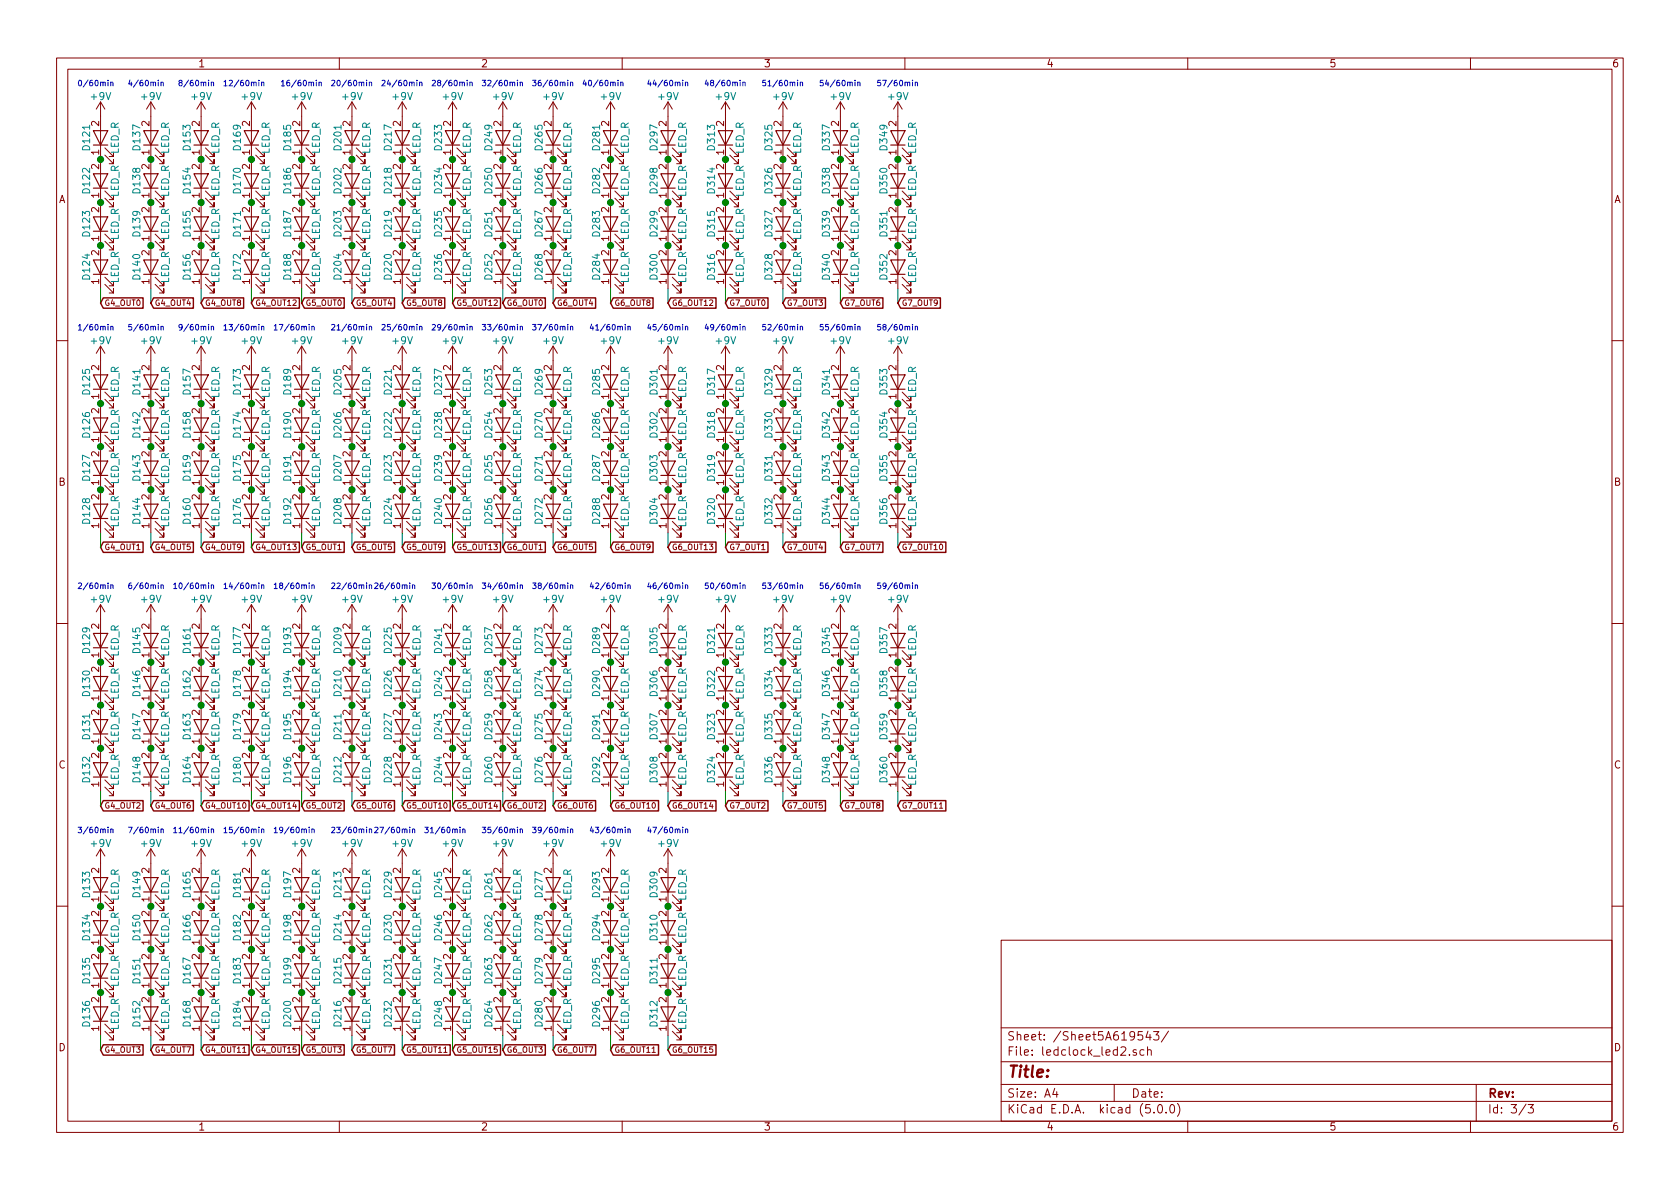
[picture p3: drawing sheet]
<svg xmlns="http://www.w3.org/2000/svg" width="297mm" height="210mm" viewBox="0 0 297 210" stroke-linecap="round" stroke-linejoin="round" font-family="sans-serif">
<defs><g id="words">
<text font-size="2.8" fill="#840000" x="178" y="190.5">Title:</text>
<g font-size="2.1" fill="#840000">
<text x="178" y="184">Sheet: /Sheet5A619543/</text>
<text x="178" y="186.7">File: ledclock_led2.sch</text>
<text x="178" y="196.9">KiCad E.D.A. kicad (5.0.0)</text>
<text x="178" y="194.1">Size: A4</text>
<text x="200" y="194.1">Date:</text>
<text x="263" y="194.1">Rev:</text>
<text x="263" y="196.9">Id: 3/3</text>
</g>
<g font-size="1.8" fill="#840000">
<text x="35" y="11.9">1</text>
<text x="85" y="11.9">2</text>
<text x="135" y="11.9">3</text>
<text x="185" y="11.9">4</text>
<text x="235" y="11.9">5</text>
<text x="285" y="11.9">6</text>
<text x="26.4" y="22.3" transform="rotate(-90 26.4 22.3)">2</text>
<text x="35.3" y="22.3" transform="rotate(-90 35.3 22.3)">2</text>
<text x="44.2" y="22.3" transform="rotate(-90 44.2 22.3)">2</text>
<text x="53.1" y="22.3" transform="rotate(-90 53.1 22.3)">2</text>
<text x="70.9" y="22.3" transform="rotate(-90 70.9 22.3)">2</text>
<text x="79.8" y="22.3" transform="rotate(-90 79.8 22.3)">2</text>
<text x="88.6" y="22.3" transform="rotate(-90 88.6 22.3)">2</text>
<text x="97.5" y="22.3" transform="rotate(-90 97.5 22.3)">2</text>
<text x="117.9" y="22.3" transform="rotate(-90 117.9 22.3)">2</text>
<text x="128" y="22.3" transform="rotate(-90 128 22.3)">2</text>
<text x="138.2" y="22.3" transform="rotate(-90 138.2 22.3)">2</text>
<text x="148.3" y="22.3" transform="rotate(-90 148.3 22.3)">2</text>
<text x="158.5" y="22.3" transform="rotate(-90 158.5 22.3)">2</text>
<text x="17.5" y="29.9" transform="rotate(-90 17.5 29.9)">2</text>
<text x="17.5" y="27.4" transform="rotate(-90 17.5 27.4)">1</text>
<text x="26.4" y="29.9" transform="rotate(-90 26.4 29.9)">2</text>
<text x="26.4" y="27.4" transform="rotate(-90 26.4 27.4)">1</text>
<text x="35.3" y="29.9" transform="rotate(-90 35.3 29.9)">2</text>
<text x="35.3" y="27.4" transform="rotate(-90 35.3 27.4)">1</text>
<text x="44.2" y="29.9" transform="rotate(-90 44.2 29.9)">2</text>
<text x="44.2" y="27.4" transform="rotate(-90 44.2 27.4)">1</text>
<text x="53.1" y="29.9" transform="rotate(-90 53.1 29.9)">2</text>
<text x="53.1" y="27.4" transform="rotate(-90 53.1 27.4)">1</text>
<text x="62" y="29.9" transform="rotate(-90 62 29.9)">2</text>
<text x="62" y="27.4" transform="rotate(-90 62 27.4)">1</text>
<text x="70.9" y="29.9" transform="rotate(-90 70.9 29.9)">2</text>
<text x="70.9" y="27.4" transform="rotate(-90 70.9 27.4)">1</text>
<text x="79.8" y="29.9" transform="rotate(-90 79.8 29.9)">2</text>
<text x="79.8" y="27.4" transform="rotate(-90 79.8 27.4)">1</text>
<text x="88.6" y="29.9" transform="rotate(-90 88.6 29.9)">2</text>
<text x="88.6" y="27.4" transform="rotate(-90 88.6 27.4)">1</text>
<text x="97.5" y="29.9" transform="rotate(-90 97.5 29.9)">2</text>
<text x="97.5" y="27.4" transform="rotate(-90 97.5 27.4)">1</text>
<text x="107.7" y="29.9" transform="rotate(-90 107.7 29.9)">2</text>
<text x="107.7" y="27.4" transform="rotate(-90 107.7 27.4)">1</text>
<text x="117.9" y="29.9" transform="rotate(-90 117.9 29.9)">2</text>
<text x="117.9" y="27.4" transform="rotate(-90 117.9 27.4)">1</text>
<text x="128" y="29.9" transform="rotate(-90 128 29.9)">2</text>
<text x="128" y="27.4" transform="rotate(-90 128 27.4)">1</text>
<text x="138.2" y="29.9" transform="rotate(-90 138.2 29.9)">2</text>
<text x="138.2" y="27.4" transform="rotate(-90 138.2 27.4)">1</text>
<text x="148.3" y="29.9" transform="rotate(-90 148.3 29.9)">2</text>
<text x="148.3" y="27.4" transform="rotate(-90 148.3 27.4)">1</text>
<text x="158.5" y="29.9" transform="rotate(-90 158.5 29.9)">2</text>
<text x="158.5" y="27.4" transform="rotate(-90 158.5 27.4)">1</text>
<text x="10.4" y="35.9">A</text>
<text x="17.5" y="35" transform="rotate(-90 17.5 35)">1</text>
<text x="26.4" y="35" transform="rotate(-90 26.4 35)">1</text>
<text x="35.3" y="35" transform="rotate(-90 35.3 35)">1</text>
<text x="44.2" y="35" transform="rotate(-90 44.2 35)">1</text>
<text x="53.1" y="35" transform="rotate(-90 53.1 35)">1</text>
<text x="62" y="35" transform="rotate(-90 62 35)">1</text>
<text x="70.9" y="35" transform="rotate(-90 70.9 35)">1</text>
<text x="79.8" y="35" transform="rotate(-90 79.8 35)">1</text>
<text x="88.6" y="35" transform="rotate(-90 88.6 35)">1</text>
<text x="97.5" y="35" transform="rotate(-90 97.5 35)">1</text>
<text x="107.7" y="35" transform="rotate(-90 107.7 35)">1</text>
<text x="117.9" y="35" transform="rotate(-90 117.9 35)">1</text>
<text x="128" y="35" transform="rotate(-90 128 35)">1</text>
<text x="138.2" y="35" transform="rotate(-90 138.2 35)">1</text>
<text x="148.3" y="35" transform="rotate(-90 148.3 35)">1</text>
<text x="158.5" y="35" transform="rotate(-90 158.5 35)">1</text>
<text x="285.4" y="35.9">A</text>
<text x="17.5" y="37.6" transform="rotate(-90 17.5 37.6)">2</text>
<text x="26.4" y="37.6" transform="rotate(-90 26.4 37.6)">2</text>
<text x="35.3" y="37.6" transform="rotate(-90 35.3 37.6)">2</text>
<text x="53.1" y="37.6" transform="rotate(-90 53.1 37.6)">2</text>
<text x="62" y="37.6" transform="rotate(-90 62 37.6)">2</text>
<text x="70.9" y="37.6" transform="rotate(-90 70.9 37.6)">2</text>
<text x="79.8" y="37.6" transform="rotate(-90 79.8 37.6)">2</text>
<text x="97.5" y="37.6" transform="rotate(-90 97.5 37.6)">2</text>
<text x="107.7" y="37.6" transform="rotate(-90 107.7 37.6)">2</text>
<text x="117.9" y="37.6" transform="rotate(-90 117.9 37.6)">2</text>
<text x="128" y="37.6" transform="rotate(-90 128 37.6)">2</text>
<text x="138.2" y="37.6" transform="rotate(-90 138.2 37.6)">2</text>
<text x="148.3" y="37.6" transform="rotate(-90 148.3 37.6)">2</text>
<text x="17.5" y="45.2" transform="rotate(-90 17.5 45.2)">2</text>
<text x="17.5" y="42.6" transform="rotate(-90 17.5 42.6)">1</text>
<text x="26.4" y="45.2" transform="rotate(-90 26.4 45.2)">2</text>
<text x="26.4" y="42.6" transform="rotate(-90 26.4 42.6)">1</text>
<text x="35.3" y="45.2" transform="rotate(-90 35.3 45.2)">2</text>
<text x="35.3" y="42.6" transform="rotate(-90 35.3 42.6)">1</text>
<text x="44.2" y="45.2" transform="rotate(-90 44.2 45.2)">2</text>
<text x="44.2" y="42.6" transform="rotate(-90 44.2 42.6)">1</text>
<text x="53.1" y="45.2" transform="rotate(-90 53.1 45.2)">2</text>
<text x="53.1" y="42.6" transform="rotate(-90 53.1 42.6)">1</text>
<text x="62" y="45.2" transform="rotate(-90 62 45.2)">2</text>
<text x="62" y="42.6" transform="rotate(-90 62 42.6)">1</text>
<text x="70.9" y="45.2" transform="rotate(-90 70.9 45.2)">2</text>
<text x="70.9" y="42.6" transform="rotate(-90 70.9 42.6)">1</text>
<text x="79.8" y="45.2" transform="rotate(-90 79.8 45.2)">2</text>
<text x="79.8" y="42.6" transform="rotate(-90 79.8 42.6)">1</text>
<text x="88.6" y="45.2" transform="rotate(-90 88.6 45.2)">2</text>
<text x="88.6" y="42.6" transform="rotate(-90 88.6 42.6)">1</text>
<text x="97.5" y="45.2" transform="rotate(-90 97.5 45.2)">2</text>
<text x="97.5" y="42.6" transform="rotate(-90 97.5 42.6)">1</text>
<text x="107.7" y="45.2" transform="rotate(-90 107.7 45.2)">2</text>
<text x="107.7" y="42.6" transform="rotate(-90 107.7 42.6)">1</text>
<text x="117.9" y="45.2" transform="rotate(-90 117.9 45.2)">2</text>
<text x="117.9" y="42.6" transform="rotate(-90 117.9 42.6)">1</text>
<text x="128" y="45.2" transform="rotate(-90 128 45.2)">2</text>
<text x="128" y="42.6" transform="rotate(-90 128 42.6)">1</text>
<text x="138.2" y="45.2" transform="rotate(-90 138.2 45.2)">2</text>
<text x="138.2" y="42.6" transform="rotate(-90 138.2 42.6)">1</text>
<text x="148.3" y="45.2" transform="rotate(-90 148.3 45.2)">2</text>
<text x="148.3" y="42.6" transform="rotate(-90 148.3 42.6)">1</text>
<text x="158.5" y="45.2" transform="rotate(-90 158.5 45.2)">2</text>
<text x="158.5" y="42.6" transform="rotate(-90 158.5 42.6)">1</text>
<text x="17.5" y="50.3" transform="rotate(-90 17.5 50.3)">1</text>
<text x="26.4" y="50.3" transform="rotate(-90 26.4 50.3)">1</text>
<text x="35.3" y="50.3" transform="rotate(-90 35.3 50.3)">1</text>
<text x="44.2" y="50.3" transform="rotate(-90 44.2 50.3)">1</text>
<text x="53.1" y="50.3" transform="rotate(-90 53.1 50.3)">1</text>
<text x="62" y="50.3" transform="rotate(-90 62 50.3)">1</text>
<text x="70.9" y="50.3" transform="rotate(-90 70.9 50.3)">1</text>
<text x="79.8" y="50.3" transform="rotate(-90 79.8 50.3)">1</text>
<text x="88.6" y="50.3" transform="rotate(-90 88.6 50.3)">1</text>
<text x="97.5" y="50.3" transform="rotate(-90 97.5 50.3)">1</text>
<text x="107.7" y="50.3" transform="rotate(-90 107.7 50.3)">1</text>
<text x="117.9" y="50.3" transform="rotate(-90 117.9 50.3)">1</text>
<text x="128" y="50.3" transform="rotate(-90 128 50.3)">1</text>
<text x="138.2" y="50.3" transform="rotate(-90 138.2 50.3)">1</text>
<text x="148.3" y="50.3" transform="rotate(-90 148.3 50.3)">1</text>
<text x="158.5" y="50.3" transform="rotate(-90 158.5 50.3)">1</text>
<text x="17.5" y="65.5" transform="rotate(-90 17.5 65.5)">2</text>
<text x="35.3" y="65.5" transform="rotate(-90 35.3 65.5)">2</text>
<text x="44.2" y="65.5" transform="rotate(-90 44.2 65.5)">2</text>
<text x="53.1" y="65.5" transform="rotate(-90 53.1 65.5)">2</text>
<text x="62" y="65.5" transform="rotate(-90 62 65.5)">2</text>
<text x="79.8" y="65.5" transform="rotate(-90 79.8 65.5)">2</text>
<text x="88.6" y="65.5" transform="rotate(-90 88.6 65.5)">2</text>
<text x="97.5" y="65.5" transform="rotate(-90 97.5 65.5)">2</text>
<text x="107.7" y="65.5" transform="rotate(-90 107.7 65.5)">2</text>
<text x="128" y="65.5" transform="rotate(-90 128 65.5)">2</text>
<text x="138.2" y="65.5" transform="rotate(-90 138.2 65.5)">2</text>
<text x="158.5" y="65.5" transform="rotate(-90 158.5 65.5)">2</text>
<text x="17.5" y="70.6" transform="rotate(-90 17.5 70.6)">1</text>
<text x="26.4" y="70.6" transform="rotate(-90 26.4 70.6)">1</text>
<text x="35.3" y="70.6" transform="rotate(-90 35.3 70.6)">1</text>
<text x="44.2" y="70.6" transform="rotate(-90 44.2 70.6)">1</text>
<text x="53.1" y="70.6" transform="rotate(-90 53.1 70.6)">1</text>
<text x="62" y="70.6" transform="rotate(-90 62 70.6)">1</text>
<text x="70.9" y="70.6" transform="rotate(-90 70.9 70.6)">1</text>
<text x="79.8" y="70.6" transform="rotate(-90 79.8 70.6)">1</text>
<text x="88.6" y="70.6" transform="rotate(-90 88.6 70.6)">1</text>
<text x="97.5" y="70.6" transform="rotate(-90 97.5 70.6)">1</text>
<text x="107.7" y="70.6" transform="rotate(-90 107.7 70.6)">1</text>
<text x="117.9" y="70.6" transform="rotate(-90 117.9 70.6)">1</text>
<text x="128" y="70.6" transform="rotate(-90 128 70.6)">1</text>
<text x="138.2" y="70.6" transform="rotate(-90 138.2 70.6)">1</text>
<text x="148.3" y="70.6" transform="rotate(-90 148.3 70.6)">1</text>
<text x="158.5" y="70.6" transform="rotate(-90 158.5 70.6)">1</text>
<text x="17.5" y="73.1" transform="rotate(-90 17.5 73.1)">2</text>
<text x="26.4" y="73.1" transform="rotate(-90 26.4 73.1)">2</text>
<text x="35.3" y="73.1" transform="rotate(-90 35.3 73.1)">2</text>
<text x="44.2" y="73.1" transform="rotate(-90 44.2 73.1)">2</text>
<text x="53.1" y="73.1" transform="rotate(-90 53.1 73.1)">2</text>
<text x="62" y="73.1" transform="rotate(-90 62 73.1)">2</text>
<text x="70.9" y="73.1" transform="rotate(-90 70.9 73.1)">2</text>
<text x="79.8" y="73.1" transform="rotate(-90 79.8 73.1)">2</text>
<text x="88.6" y="73.1" transform="rotate(-90 88.6 73.1)">2</text>
<text x="97.5" y="73.1" transform="rotate(-90 97.5 73.1)">2</text>
<text x="107.7" y="73.1" transform="rotate(-90 107.7 73.1)">2</text>
<text x="117.9" y="73.1" transform="rotate(-90 117.9 73.1)">2</text>
<text x="128" y="73.1" transform="rotate(-90 128 73.1)">2</text>
<text x="138.2" y="73.1" transform="rotate(-90 138.2 73.1)">2</text>
<text x="148.3" y="73.1" transform="rotate(-90 148.3 73.1)">2</text>
<text x="158.5" y="73.1" transform="rotate(-90 158.5 73.1)">2</text>
<text x="17.5" y="80.7" transform="rotate(-90 17.5 80.7)">2</text>
<text x="17.5" y="78.2" transform="rotate(-90 17.5 78.2)">1</text>
<text x="26.4" y="80.7" transform="rotate(-90 26.4 80.7)">2</text>
<text x="26.4" y="78.2" transform="rotate(-90 26.4 78.2)">1</text>
<text x="35.3" y="80.7" transform="rotate(-90 35.3 80.7)">2</text>
<text x="35.3" y="78.2" transform="rotate(-90 35.3 78.2)">1</text>
<text x="44.2" y="80.7" transform="rotate(-90 44.2 80.7)">2</text>
<text x="44.2" y="78.2" transform="rotate(-90 44.2 78.2)">1</text>
<text x="53.1" y="78.2" transform="rotate(-90 53.1 78.2)">1</text>
<text x="62" y="80.7" transform="rotate(-90 62 80.7)">2</text>
<text x="62" y="78.2" transform="rotate(-90 62 78.2)">1</text>
<text x="70.9" y="80.7" transform="rotate(-90 70.9 80.7)">2</text>
<text x="70.9" y="78.2" transform="rotate(-90 70.9 78.2)">1</text>
<text x="79.8" y="80.7" transform="rotate(-90 79.8 80.7)">2</text>
<text x="79.8" y="78.2" transform="rotate(-90 79.8 78.2)">1</text>
<text x="88.6" y="80.7" transform="rotate(-90 88.6 80.7)">2</text>
<text x="88.6" y="78.2" transform="rotate(-90 88.6 78.2)">1</text>
<text x="97.5" y="78.2" transform="rotate(-90 97.5 78.2)">1</text>
<text x="107.7" y="80.7" transform="rotate(-90 107.7 80.7)">2</text>
<text x="107.7" y="78.2" transform="rotate(-90 107.7 78.2)">1</text>
<text x="117.9" y="80.7" transform="rotate(-90 117.9 80.7)">2</text>
<text x="117.9" y="78.2" transform="rotate(-90 117.9 78.2)">1</text>
<text x="128" y="80.7" transform="rotate(-90 128 80.7)">2</text>
<text x="128" y="78.2" transform="rotate(-90 128 78.2)">1</text>
<text x="138.2" y="78.2" transform="rotate(-90 138.2 78.2)">1</text>
<text x="148.3" y="80.7" transform="rotate(-90 148.3 80.7)">2</text>
<text x="148.3" y="78.2" transform="rotate(-90 148.3 78.2)">1</text>
<text x="158.5" y="80.7" transform="rotate(-90 158.5 80.7)">2</text>
<text x="158.5" y="78.2" transform="rotate(-90 158.5 78.2)">1</text>
<text x="10.4" y="85.9">B</text>
<text x="17.5" y="88.4" transform="rotate(-90 17.5 88.4)">2</text>
<text x="17.5" y="85.8" transform="rotate(-90 17.5 85.8)">1</text>
<text x="26.4" y="88.4" transform="rotate(-90 26.4 88.4)">2</text>
<text x="26.4" y="85.8" transform="rotate(-90 26.4 85.8)">1</text>
<text x="35.3" y="88.4" transform="rotate(-90 35.3 88.4)">2</text>
<text x="35.3" y="85.8" transform="rotate(-90 35.3 85.8)">1</text>
<text x="44.2" y="88.4" transform="rotate(-90 44.2 88.4)">2</text>
<text x="44.2" y="85.8" transform="rotate(-90 44.2 85.8)">1</text>
<text x="53.1" y="88.4" transform="rotate(-90 53.1 88.4)">2</text>
<text x="53.1" y="85.8" transform="rotate(-90 53.1 85.8)">1</text>
<text x="62" y="88.4" transform="rotate(-90 62 88.4)">2</text>
<text x="62" y="85.8" transform="rotate(-90 62 85.8)">1</text>
<text x="70.9" y="88.4" transform="rotate(-90 70.9 88.4)">2</text>
<text x="70.9" y="85.8" transform="rotate(-90 70.9 85.8)">1</text>
<text x="79.8" y="88.4" transform="rotate(-90 79.8 88.4)">2</text>
<text x="79.8" y="85.8" transform="rotate(-90 79.8 85.8)">1</text>
<text x="88.6" y="88.4" transform="rotate(-90 88.6 88.4)">2</text>
<text x="88.6" y="85.8" transform="rotate(-90 88.6 85.8)">1</text>
<text x="97.5" y="88.4" transform="rotate(-90 97.5 88.4)">2</text>
<text x="97.5" y="85.8" transform="rotate(-90 97.5 85.8)">1</text>
<text x="107.7" y="88.4" transform="rotate(-90 107.7 88.4)">2</text>
<text x="107.7" y="85.8" transform="rotate(-90 107.7 85.8)">1</text>
<text x="117.9" y="88.4" transform="rotate(-90 117.9 88.4)">2</text>
<text x="117.9" y="85.8" transform="rotate(-90 117.9 85.8)">1</text>
<text x="128" y="88.4" transform="rotate(-90 128 88.4)">2</text>
<text x="128" y="85.8" transform="rotate(-90 128 85.8)">1</text>
<text x="138.2" y="88.4" transform="rotate(-90 138.2 88.4)">2</text>
<text x="138.2" y="85.8" transform="rotate(-90 138.2 85.8)">1</text>
<text x="148.3" y="88.4" transform="rotate(-90 148.3 88.4)">2</text>
<text x="148.3" y="85.8" transform="rotate(-90 148.3 85.8)">1</text>
<text x="158.5" y="88.4" transform="rotate(-90 158.5 88.4)">2</text>
<text x="158.5" y="85.8" transform="rotate(-90 158.5 85.8)">1</text>
<text x="285.4" y="85.9">B</text>
<text x="17.5" y="93.4" transform="rotate(-90 17.5 93.4)">1</text>
<text x="26.4" y="93.4" transform="rotate(-90 26.4 93.4)">1</text>
<text x="35.3" y="93.4" transform="rotate(-90 35.3 93.4)">1</text>
<text x="44.2" y="93.4" transform="rotate(-90 44.2 93.4)">1</text>
<text x="53.1" y="93.4" transform="rotate(-90 53.1 93.4)">1</text>
<text x="62" y="93.4" transform="rotate(-90 62 93.4)">1</text>
<text x="70.9" y="93.4" transform="rotate(-90 70.9 93.4)">1</text>
<text x="79.8" y="93.4" transform="rotate(-90 79.8 93.4)">1</text>
<text x="88.6" y="93.4" transform="rotate(-90 88.6 93.4)">1</text>
<text x="97.5" y="93.4" transform="rotate(-90 97.5 93.4)">1</text>
<text x="107.7" y="93.4" transform="rotate(-90 107.7 93.4)">1</text>
<text x="117.9" y="93.4" transform="rotate(-90 117.9 93.4)">1</text>
<text x="128" y="93.4" transform="rotate(-90 128 93.4)">1</text>
<text x="138.2" y="93.4" transform="rotate(-90 138.2 93.4)">1</text>
<text x="148.3" y="93.4" transform="rotate(-90 148.3 93.4)">1</text>
<text x="158.5" y="93.4" transform="rotate(-90 158.5 93.4)">1</text>
<text x="17.5" y="111.2" transform="rotate(-90 17.5 111.2)">2</text>
<text x="26.4" y="111.2" transform="rotate(-90 26.4 111.2)">2</text>
<text x="44.2" y="111.2" transform="rotate(-90 44.2 111.2)">2</text>
<text x="53.1" y="111.2" transform="rotate(-90 53.1 111.2)">2</text>
<text x="62" y="111.2" transform="rotate(-90 62 111.2)">2</text>
<text x="70.9" y="111.2" transform="rotate(-90 70.9 111.2)">2</text>
<text x="88.6" y="111.2" transform="rotate(-90 88.6 111.2)">2</text>
<text x="97.5" y="111.2" transform="rotate(-90 97.5 111.2)">2</text>
<text x="107.7" y="111.2" transform="rotate(-90 107.7 111.2)">2</text>
<text x="117.9" y="111.2" transform="rotate(-90 117.9 111.2)">2</text>
<text x="138.2" y="111.2" transform="rotate(-90 138.2 111.2)">2</text>
<text x="148.3" y="111.2" transform="rotate(-90 148.3 111.2)">2</text>
<text x="158.5" y="111.2" transform="rotate(-90 158.5 111.2)">2</text>
<text x="17.5" y="118.8" transform="rotate(-90 17.5 118.8)">2</text>
<text x="17.5" y="116.3" transform="rotate(-90 17.5 116.3)">1</text>
<text x="26.4" y="118.8" transform="rotate(-90 26.4 118.8)">2</text>
<text x="26.4" y="116.3" transform="rotate(-90 26.4 116.3)">1</text>
<text x="35.3" y="118.8" transform="rotate(-90 35.3 118.8)">2</text>
<text x="35.3" y="116.3" transform="rotate(-90 35.3 116.3)">1</text>
<text x="44.2" y="118.8" transform="rotate(-90 44.2 118.8)">2</text>
<text x="44.2" y="116.3" transform="rotate(-90 44.2 116.3)">1</text>
<text x="53.1" y="118.8" transform="rotate(-90 53.1 118.8)">2</text>
<text x="53.1" y="116.3" transform="rotate(-90 53.1 116.3)">1</text>
<text x="62" y="118.8" transform="rotate(-90 62 118.8)">2</text>
<text x="62" y="116.3" transform="rotate(-90 62 116.3)">1</text>
<text x="70.9" y="118.8" transform="rotate(-90 70.9 118.8)">2</text>
<text x="70.9" y="116.3" transform="rotate(-90 70.9 116.3)">1</text>
<text x="79.8" y="118.8" transform="rotate(-90 79.8 118.8)">2</text>
<text x="79.8" y="116.3" transform="rotate(-90 79.8 116.3)">1</text>
<text x="88.6" y="118.8" transform="rotate(-90 88.6 118.8)">2</text>
<text x="88.6" y="116.3" transform="rotate(-90 88.6 116.3)">1</text>
<text x="97.5" y="118.8" transform="rotate(-90 97.5 118.8)">2</text>
<text x="97.5" y="116.3" transform="rotate(-90 97.5 116.3)">1</text>
<text x="107.7" y="118.8" transform="rotate(-90 107.7 118.8)">2</text>
<text x="107.7" y="116.3" transform="rotate(-90 107.7 116.3)">1</text>
<text x="117.9" y="118.8" transform="rotate(-90 117.9 118.8)">2</text>
<text x="117.9" y="116.3" transform="rotate(-90 117.9 116.3)">1</text>
<text x="128" y="118.8" transform="rotate(-90 128 118.8)">2</text>
<text x="128" y="116.3" transform="rotate(-90 128 116.3)">1</text>
<text x="138.2" y="118.8" transform="rotate(-90 138.2 118.8)">2</text>
<text x="138.2" y="116.3" transform="rotate(-90 138.2 116.3)">1</text>
<text x="148.3" y="118.8" transform="rotate(-90 148.3 118.8)">2</text>
<text x="148.3" y="116.3" transform="rotate(-90 148.3 116.3)">1</text>
<text x="158.5" y="118.8" transform="rotate(-90 158.5 118.8)">2</text>
<text x="158.5" y="116.3" transform="rotate(-90 158.5 116.3)">1</text>
<text x="17.5" y="123.9" transform="rotate(-90 17.5 123.9)">1</text>
<text x="26.4" y="123.9" transform="rotate(-90 26.4 123.9)">1</text>
<text x="35.3" y="123.9" transform="rotate(-90 35.3 123.9)">1</text>
<text x="44.2" y="123.9" transform="rotate(-90 44.2 123.9)">1</text>
<text x="53.1" y="123.9" transform="rotate(-90 53.1 123.9)">1</text>
<text x="62" y="123.9" transform="rotate(-90 62 123.9)">1</text>
<text x="70.9" y="123.9" transform="rotate(-90 70.9 123.9)">1</text>
<text x="79.8" y="123.9" transform="rotate(-90 79.8 123.9)">1</text>
<text x="88.6" y="123.9" transform="rotate(-90 88.6 123.9)">1</text>
<text x="97.5" y="123.9" transform="rotate(-90 97.5 123.9)">1</text>
<text x="107.7" y="123.9" transform="rotate(-90 107.7 123.9)">1</text>
<text x="117.9" y="123.9" transform="rotate(-90 117.9 123.9)">1</text>
<text x="128" y="123.9" transform="rotate(-90 128 123.9)">1</text>
<text x="138.2" y="123.9" transform="rotate(-90 138.2 123.9)">1</text>
<text x="148.3" y="123.9" transform="rotate(-90 148.3 123.9)">1</text>
<text x="158.5" y="123.9" transform="rotate(-90 158.5 123.9)">1</text>
<text x="17.5" y="131.5" transform="rotate(-90 17.5 131.5)">1</text>
<text x="26.4" y="131.5" transform="rotate(-90 26.4 131.5)">1</text>
<text x="26.4" y="126.5" transform="rotate(-90 26.4 126.5)">2</text>
<text x="35.3" y="131.5" transform="rotate(-90 35.3 131.5)">1</text>
<text x="35.3" y="126.5" transform="rotate(-90 35.3 126.5)">2</text>
<text x="44.2" y="131.5" transform="rotate(-90 44.2 131.5)">1</text>
<text x="44.2" y="126.5" transform="rotate(-90 44.2 126.5)">2</text>
<text x="53.1" y="131.5" transform="rotate(-90 53.1 131.5)">1</text>
<text x="53.1" y="126.5" transform="rotate(-90 53.1 126.5)">2</text>
<text x="62" y="131.5" transform="rotate(-90 62 131.5)">1</text>
<text x="70.9" y="131.5" transform="rotate(-90 70.9 131.5)">1</text>
<text x="70.9" y="126.5" transform="rotate(-90 70.9 126.5)">2</text>
<text x="79.8" y="131.5" transform="rotate(-90 79.8 131.5)">1</text>
<text x="79.8" y="126.5" transform="rotate(-90 79.8 126.5)">2</text>
<text x="88.6" y="131.5" transform="rotate(-90 88.6 131.5)">1</text>
<text x="88.6" y="126.5" transform="rotate(-90 88.6 126.5)">2</text>
<text x="97.5" y="131.5" transform="rotate(-90 97.5 131.5)">1</text>
<text x="97.5" y="126.5" transform="rotate(-90 97.5 126.5)">2</text>
<text x="107.7" y="131.5" transform="rotate(-90 107.7 131.5)">1</text>
<text x="117.9" y="131.5" transform="rotate(-90 117.9 131.5)">1</text>
<text x="117.9" y="126.5" transform="rotate(-90 117.9 126.5)">2</text>
<text x="128" y="131.5" transform="rotate(-90 128 131.5)">1</text>
<text x="128" y="126.5" transform="rotate(-90 128 126.5)">2</text>
<text x="138.2" y="131.5" transform="rotate(-90 138.2 131.5)">1</text>
<text x="138.2" y="126.5" transform="rotate(-90 138.2 126.5)">2</text>
<text x="148.3" y="131.5" transform="rotate(-90 148.3 131.5)">1</text>
<text x="148.3" y="126.5" transform="rotate(-90 148.3 126.5)">2</text>
<text x="158.5" y="131.5" transform="rotate(-90 158.5 131.5)">1</text>
<text x="158.5" y="126.5" transform="rotate(-90 158.5 126.5)">2</text>
<text x="10.4" y="135.9">C</text>
<text x="17.5" y="134.1" transform="rotate(-90 17.5 134.1)">2</text>
<text x="26.4" y="134.1" transform="rotate(-90 26.4 134.1)">2</text>
<text x="35.3" y="134.1" transform="rotate(-90 35.3 134.1)">2</text>
<text x="44.2" y="134.1" transform="rotate(-90 44.2 134.1)">2</text>
<text x="53.1" y="134.1" transform="rotate(-90 53.1 134.1)">2</text>
<text x="62" y="134.1" transform="rotate(-90 62 134.1)">2</text>
<text x="70.9" y="134.1" transform="rotate(-90 70.9 134.1)">2</text>
<text x="79.8" y="134.1" transform="rotate(-90 79.8 134.1)">2</text>
<text x="88.6" y="134.1" transform="rotate(-90 88.6 134.1)">2</text>
<text x="97.5" y="134.1" transform="rotate(-90 97.5 134.1)">2</text>
<text x="107.7" y="134.1" transform="rotate(-90 107.7 134.1)">2</text>
<text x="117.9" y="134.1" transform="rotate(-90 117.9 134.1)">2</text>
<text x="128" y="134.1" transform="rotate(-90 128 134.1)">2</text>
<text x="138.2" y="134.1" transform="rotate(-90 138.2 134.1)">2</text>
<text x="148.3" y="134.1" transform="rotate(-90 148.3 134.1)">2</text>
<text x="158.5" y="134.1" transform="rotate(-90 158.5 134.1)">2</text>
<text x="285.4" y="135.9">C</text>
<text x="17.5" y="139.2" transform="rotate(-90 17.5 139.2)">1</text>
<text x="26.4" y="139.2" transform="rotate(-90 26.4 139.2)">1</text>
<text x="35.3" y="139.2" transform="rotate(-90 35.3 139.2)">1</text>
<text x="44.2" y="139.2" transform="rotate(-90 44.2 139.2)">1</text>
<text x="53.1" y="139.2" transform="rotate(-90 53.1 139.2)">1</text>
<text x="62" y="139.2" transform="rotate(-90 62 139.2)">1</text>
<text x="70.9" y="139.2" transform="rotate(-90 70.9 139.2)">1</text>
<text x="79.8" y="139.2" transform="rotate(-90 79.8 139.2)">1</text>
<text x="88.6" y="139.2" transform="rotate(-90 88.6 139.2)">1</text>
<text x="97.5" y="139.2" transform="rotate(-90 97.5 139.2)">1</text>
<text x="107.7" y="139.2" transform="rotate(-90 107.7 139.2)">1</text>
<text x="117.9" y="139.2" transform="rotate(-90 117.9 139.2)">1</text>
<text x="128" y="139.2" transform="rotate(-90 128 139.2)">1</text>
<text x="138.2" y="139.2" transform="rotate(-90 138.2 139.2)">1</text>
<text x="148.3" y="139.2" transform="rotate(-90 148.3 139.2)">1</text>
<text x="158.5" y="139.2" transform="rotate(-90 158.5 139.2)">1</text>
<text x="17.5" y="154.4" transform="rotate(-90 17.5 154.4)">2</text>
<text x="26.4" y="154.4" transform="rotate(-90 26.4 154.4)">2</text>
<text x="35.3" y="154.4" transform="rotate(-90 35.3 154.4)">2</text>
<text x="53.1" y="154.4" transform="rotate(-90 53.1 154.4)">2</text>
<text x="62" y="154.4" transform="rotate(-90 62 154.4)">2</text>
<text x="70.9" y="154.4" transform="rotate(-90 70.9 154.4)">2</text>
<text x="79.8" y="154.4" transform="rotate(-90 79.8 154.4)">2</text>
<text x="97.5" y="154.4" transform="rotate(-90 97.5 154.4)">2</text>
<text x="107.7" y="154.4" transform="rotate(-90 107.7 154.4)">2</text>
<text x="117.9" y="154.4" transform="rotate(-90 117.9 154.4)">2</text>
<text x="17.5" y="159.5" transform="rotate(-90 17.5 159.5)">1</text>
<text x="26.4" y="159.5" transform="rotate(-90 26.4 159.5)">1</text>
<text x="35.3" y="159.5" transform="rotate(-90 35.3 159.5)">1</text>
<text x="44.2" y="159.5" transform="rotate(-90 44.2 159.5)">1</text>
<text x="53.1" y="159.5" transform="rotate(-90 53.1 159.5)">1</text>
<text x="62" y="159.5" transform="rotate(-90 62 159.5)">1</text>
<text x="70.9" y="159.5" transform="rotate(-90 70.9 159.5)">1</text>
<text x="79.8" y="159.5" transform="rotate(-90 79.8 159.5)">1</text>
<text x="88.6" y="159.5" transform="rotate(-90 88.6 159.5)">1</text>
<text x="97.5" y="159.5" transform="rotate(-90 97.5 159.5)">1</text>
<text x="107.7" y="159.5" transform="rotate(-90 107.7 159.5)">1</text>
<text x="117.9" y="159.5" transform="rotate(-90 117.9 159.5)">1</text>
<text x="17.5" y="167.1" transform="rotate(-90 17.5 167.1)">1</text>
<text x="17.5" y="162" transform="rotate(-90 17.5 162)">2</text>
<text x="26.4" y="167.1" transform="rotate(-90 26.4 167.1)">1</text>
<text x="26.4" y="162" transform="rotate(-90 26.4 162)">2</text>
<text x="35.3" y="167.1" transform="rotate(-90 35.3 167.1)">1</text>
<text x="35.3" y="162" transform="rotate(-90 35.3 162)">2</text>
<text x="44.2" y="167.1" transform="rotate(-90 44.2 167.1)">1</text>
<text x="44.2" y="162" transform="rotate(-90 44.2 162)">2</text>
<text x="53.1" y="167.1" transform="rotate(-90 53.1 167.1)">1</text>
<text x="53.1" y="162" transform="rotate(-90 53.1 162)">2</text>
<text x="62" y="167.1" transform="rotate(-90 62 167.1)">1</text>
<text x="62" y="162" transform="rotate(-90 62 162)">2</text>
<text x="70.9" y="167.1" transform="rotate(-90 70.9 167.1)">1</text>
<text x="70.9" y="162" transform="rotate(-90 70.9 162)">2</text>
<text x="79.8" y="167.1" transform="rotate(-90 79.8 167.1)">1</text>
<text x="79.8" y="162" transform="rotate(-90 79.8 162)">2</text>
<text x="88.6" y="167.1" transform="rotate(-90 88.6 167.1)">1</text>
<text x="88.6" y="162" transform="rotate(-90 88.6 162)">2</text>
<text x="97.5" y="167.1" transform="rotate(-90 97.5 167.1)">1</text>
<text x="97.5" y="162" transform="rotate(-90 97.5 162)">2</text>
<text x="107.7" y="167.1" transform="rotate(-90 107.7 167.1)">1</text>
<text x="107.7" y="162" transform="rotate(-90 107.7 162)">2</text>
<text x="117.9" y="167.1" transform="rotate(-90 117.9 167.1)">1</text>
<text x="117.9" y="162" transform="rotate(-90 117.9 162)">2</text>
<text x="17.5" y="169.6" transform="rotate(-90 17.5 169.6)">2</text>
<text x="35.3" y="169.6" transform="rotate(-90 35.3 169.6)">2</text>
<text x="44.2" y="169.6" transform="rotate(-90 44.2 169.6)">2</text>
<text x="53.1" y="169.6" transform="rotate(-90 53.1 169.6)">2</text>
<text x="62" y="169.6" transform="rotate(-90 62 169.6)">2</text>
<text x="79.8" y="169.6" transform="rotate(-90 79.8 169.6)">2</text>
<text x="88.6" y="169.6" transform="rotate(-90 88.6 169.6)">2</text>
<text x="97.5" y="169.6" transform="rotate(-90 97.5 169.6)">2</text>
<text x="107.7" y="169.6" transform="rotate(-90 107.7 169.6)">2</text>
<text x="17.5" y="177.3" transform="rotate(-90 17.5 177.3)">2</text>
<text x="17.5" y="174.7" transform="rotate(-90 17.5 174.7)">1</text>
<text x="26.4" y="177.3" transform="rotate(-90 26.4 177.3)">2</text>
<text x="26.4" y="174.7" transform="rotate(-90 26.4 174.7)">1</text>
<text x="35.3" y="177.3" transform="rotate(-90 35.3 177.3)">2</text>
<text x="35.3" y="174.7" transform="rotate(-90 35.3 174.7)">1</text>
<text x="44.2" y="177.3" transform="rotate(-90 44.2 177.3)">2</text>
<text x="44.2" y="174.7" transform="rotate(-90 44.2 174.7)">1</text>
<text x="53.1" y="177.3" transform="rotate(-90 53.1 177.3)">2</text>
<text x="53.1" y="174.7" transform="rotate(-90 53.1 174.7)">1</text>
<text x="62" y="177.3" transform="rotate(-90 62 177.3)">2</text>
<text x="62" y="174.7" transform="rotate(-90 62 174.7)">1</text>
<text x="70.9" y="177.3" transform="rotate(-90 70.9 177.3)">2</text>
<text x="70.9" y="174.7" transform="rotate(-90 70.9 174.7)">1</text>
<text x="79.8" y="177.3" transform="rotate(-90 79.8 177.3)">2</text>
<text x="79.8" y="174.7" transform="rotate(-90 79.8 174.7)">1</text>
<text x="88.6" y="177.3" transform="rotate(-90 88.6 177.3)">2</text>
<text x="88.6" y="174.7" transform="rotate(-90 88.6 174.7)">1</text>
<text x="97.5" y="177.3" transform="rotate(-90 97.5 177.3)">2</text>
<text x="97.5" y="174.7" transform="rotate(-90 97.5 174.7)">1</text>
<text x="107.7" y="177.3" transform="rotate(-90 107.7 177.3)">2</text>
<text x="107.7" y="174.7" transform="rotate(-90 107.7 174.7)">1</text>
<text x="117.9" y="177.3" transform="rotate(-90 117.9 177.3)">2</text>
<text x="117.9" y="174.7" transform="rotate(-90 117.9 174.7)">1</text>
<text x="10.4" y="185.9">D</text>
<text x="17.5" y="182.3" transform="rotate(-90 17.5 182.3)">1</text>
<text x="26.4" y="182.3" transform="rotate(-90 26.4 182.3)">1</text>
<text x="35.3" y="182.3" transform="rotate(-90 35.3 182.3)">1</text>
<text x="44.2" y="182.3" transform="rotate(-90 44.2 182.3)">1</text>
<text x="53.1" y="182.3" transform="rotate(-90 53.1 182.3)">1</text>
<text x="62" y="182.3" transform="rotate(-90 62 182.3)">1</text>
<text x="70.9" y="182.3" transform="rotate(-90 70.9 182.3)">1</text>
<text x="79.8" y="182.3" transform="rotate(-90 79.8 182.3)">1</text>
<text x="88.6" y="182.3" transform="rotate(-90 88.6 182.3)">1</text>
<text x="97.5" y="182.3" transform="rotate(-90 97.5 182.3)">1</text>
<text x="107.7" y="182.3" transform="rotate(-90 107.7 182.3)">1</text>
<text x="117.9" y="182.3" transform="rotate(-90 117.9 182.3)">1</text>
<text x="285.4" y="185.9">D</text>
<text x="35" y="199.9">1</text>
<text x="85" y="199.9">2</text>
<text x="135" y="199.9">3</text>
<text x="185" y="199.9">4</text>
<text x="235" y="199.9">5</text>
<text x="285" y="199.9">6</text>
</g>
<g font-size="1.8" fill="#008484">
<text x="16.2" y="17.7">+9V</text>
<text x="25.1" y="17.7">+9V</text>
<text x="34" y="17.7">+9V</text>
<text x="42.8" y="17.7">+9V</text>
<text x="51.7" y="17.7">+9V</text>
<text x="60.6" y="17.7">+9V</text>
<text x="69.5" y="17.7">+9V</text>
<text x="78.4" y="17.7">+9V</text>
<text x="87.3" y="17.7">+9V</text>
<text x="96.2" y="17.7">+9V</text>
<text x="106.3" y="17.7">+9V</text>
<text x="116.5" y="17.7">+9V</text>
<text x="126.7" y="17.7">+9V</text>
<text x="136.8" y="17.7">+9V</text>
<text x="147" y="17.7">+9V</text>
<text x="157.1" y="17.7">+9V</text>
<text x="17.5" y="22.3" transform="rotate(-90 17.5 22.3)">2</text>
<text x="62" y="22.3" transform="rotate(-90 62 22.3)">2</text>
<text x="107.7" y="22.3" transform="rotate(-90 107.7 22.3)">2</text>
<text x="15.9" y="26.5" transform="rotate(-90 15.9 26.5)">D121</text>
<text x="21" y="27.3" transform="rotate(-90 21 27.3)">LED_R</text>
<text x="24.8" y="26.5" transform="rotate(-90 24.8 26.5)">D137</text>
<text x="29.9" y="27.3" transform="rotate(-90 29.9 27.3)">LED_R</text>
<text x="33.7" y="26.5" transform="rotate(-90 33.7 26.5)">D153</text>
<text x="38.8" y="27.3" transform="rotate(-90 38.8 27.3)">LED_R</text>
<text x="42.6" y="26.5" transform="rotate(-90 42.6 26.5)">D169</text>
<text x="47.7" y="27.3" transform="rotate(-90 47.7 27.3)">LED_R</text>
<text x="51.5" y="26.5" transform="rotate(-90 51.5 26.5)">D185</text>
<text x="56.6" y="27.3" transform="rotate(-90 56.6 27.3)">LED_R</text>
<text x="60.4" y="26.5" transform="rotate(-90 60.4 26.5)">D201</text>
<text x="65.5" y="27.3" transform="rotate(-90 65.5 27.3)">LED_R</text>
<text x="69.3" y="26.5" transform="rotate(-90 69.3 26.5)">D217</text>
<text x="74.3" y="27.3" transform="rotate(-90 74.3 27.3)">LED_R</text>
<text x="78.2" y="26.5" transform="rotate(-90 78.2 26.5)">D233</text>
<text x="83.2" y="27.3" transform="rotate(-90 83.2 27.3)">LED_R</text>
<text x="87" y="26.5" transform="rotate(-90 87 26.5)">D249</text>
<text x="92.1" y="27.3" transform="rotate(-90 92.1 27.3)">LED_R</text>
<text x="95.9" y="26.5" transform="rotate(-90 95.9 26.5)">D265</text>
<text x="101" y="27.3" transform="rotate(-90 101 27.3)">LED_R</text>
<text x="106.1" y="26.5" transform="rotate(-90 106.1 26.5)">D281</text>
<text x="111.2" y="27.3" transform="rotate(-90 111.2 27.3)">LED_R</text>
<text x="116.3" y="26.5" transform="rotate(-90 116.3 26.5)">D297</text>
<text x="121.3" y="27.3" transform="rotate(-90 121.3 27.3)">LED_R</text>
<text x="126.4" y="26.5" transform="rotate(-90 126.4 26.5)">D313</text>
<text x="131.5" y="27.3" transform="rotate(-90 131.5 27.3)">LED_R</text>
<text x="136.6" y="26.5" transform="rotate(-90 136.6 26.5)">D325</text>
<text x="141.7" y="27.3" transform="rotate(-90 141.7 27.3)">LED_R</text>
<text x="146.7" y="26.5" transform="rotate(-90 146.7 26.5)">D337</text>
<text x="151.8" y="27.3" transform="rotate(-90 151.8 27.3)">LED_R</text>
<text x="156.9" y="26.5" transform="rotate(-90 156.9 26.5)">D349</text>
<text x="162" y="27.3" transform="rotate(-90 162 27.3)">LED_R</text>
<text x="15.9" y="34.1" transform="rotate(-90 15.9 34.1)">D122</text>
<text x="21" y="34.9" transform="rotate(-90 21 34.9)">LED_R</text>
<text x="24.8" y="34.1" transform="rotate(-90 24.8 34.1)">D138</text>
<text x="29.9" y="34.9" transform="rotate(-90 29.9 34.9)">LED_R</text>
<text x="33.7" y="34.1" transform="rotate(-90 33.7 34.1)">D154</text>
<text x="38.8" y="34.9" transform="rotate(-90 38.8 34.9)">LED_R</text>
<text x="42.6" y="34.1" transform="rotate(-90 42.6 34.1)">D170</text>
<text x="47.7" y="34.9" transform="rotate(-90 47.7 34.9)">LED_R</text>
<text x="51.5" y="34.1" transform="rotate(-90 51.5 34.1)">D186</text>
<text x="56.6" y="34.9" transform="rotate(-90 56.6 34.9)">LED_R</text>
<text x="60.4" y="34.1" transform="rotate(-90 60.4 34.1)">D202</text>
<text x="65.5" y="34.9" transform="rotate(-90 65.5 34.9)">LED_R</text>
<text x="69.3" y="34.1" transform="rotate(-90 69.3 34.1)">D218</text>
<text x="74.3" y="34.9" transform="rotate(-90 74.3 34.9)">LED_R</text>
<text x="78.2" y="34.1" transform="rotate(-90 78.2 34.1)">D234</text>
<text x="83.2" y="34.9" transform="rotate(-90 83.2 34.9)">LED_R</text>
<text x="87" y="34.1" transform="rotate(-90 87 34.1)">D250</text>
<text x="92.1" y="34.9" transform="rotate(-90 92.1 34.9)">LED_R</text>
<text x="95.9" y="34.1" transform="rotate(-90 95.9 34.1)">D266</text>
<text x="101" y="34.9" transform="rotate(-90 101 34.9)">LED_R</text>
<text x="106.1" y="34.1" transform="rotate(-90 106.1 34.1)">D282</text>
<text x="111.2" y="34.9" transform="rotate(-90 111.2 34.9)">LED_R</text>
<text x="116.3" y="34.1" transform="rotate(-90 116.3 34.1)">D298</text>
<text x="121.3" y="34.9" transform="rotate(-90 121.3 34.9)">LED_R</text>
<text x="126.4" y="34.1" transform="rotate(-90 126.4 34.1)">D314</text>
<text x="131.5" y="34.9" transform="rotate(-90 131.5 34.9)">LED_R</text>
<text x="136.6" y="34.1" transform="rotate(-90 136.6 34.1)">D326</text>
<text x="141.7" y="34.9" transform="rotate(-90 141.7 34.9)">LED_R</text>
<text x="146.7" y="34.1" transform="rotate(-90 146.7 34.1)">D338</text>
<text x="151.8" y="34.9" transform="rotate(-90 151.8 34.9)">LED_R</text>
<text x="156.9" y="34.1" transform="rotate(-90 156.9 34.1)">D350</text>
<text x="162" y="34.9" transform="rotate(-90 162 34.9)">LED_R</text>
<text x="15.9" y="41.7" transform="rotate(-90 15.9 41.7)">D123</text>
<text x="24.8" y="41.7" transform="rotate(-90 24.8 41.7)">D139</text>
<text x="33.7" y="41.7" transform="rotate(-90 33.7 41.7)">D155</text>
<text x="42.6" y="41.7" transform="rotate(-90 42.6 41.7)">D171</text>
<text x="44.2" y="37.6" transform="rotate(-90 44.2 37.6)">2</text>
<text x="51.5" y="41.7" transform="rotate(-90 51.5 41.7)">D187</text>
<text x="60.4" y="41.7" transform="rotate(-90 60.4 41.7)">D203</text>
<text x="69.3" y="41.7" transform="rotate(-90 69.3 41.7)">D219</text>
<text x="78.2" y="41.7" transform="rotate(-90 78.2 41.7)">D235</text>
<text x="87" y="41.7" transform="rotate(-90 87 41.7)">D251</text>
<text x="88.6" y="37.6" transform="rotate(-90 88.6 37.6)">2</text>
<text x="95.9" y="41.7" transform="rotate(-90 95.9 41.7)">D267</text>
<text x="106.1" y="41.7" transform="rotate(-90 106.1 41.7)">D283</text>
<text x="116.3" y="41.7" transform="rotate(-90 116.3 41.7)">D299</text>
<text x="126.4" y="41.7" transform="rotate(-90 126.4 41.7)">D315</text>
<text x="136.6" y="41.7" transform="rotate(-90 136.6 41.7)">D327</text>
<text x="146.7" y="41.7" transform="rotate(-90 146.7 41.7)">D339</text>
<text x="156.9" y="41.7" transform="rotate(-90 156.9 41.7)">D351</text>
<text x="158.5" y="37.6" transform="rotate(-90 158.5 37.6)">2</text>
<text x="21" y="42.5" transform="rotate(-90 21 42.5)">LED_R</text>
<text x="29.9" y="42.5" transform="rotate(-90 29.9 42.5)">LED_R</text>
<text x="38.8" y="42.5" transform="rotate(-90 38.8 42.5)">LED_R</text>
<text x="47.7" y="42.5" transform="rotate(-90 47.7 42.5)">LED_R</text>
<text x="56.6" y="42.5" transform="rotate(-90 56.6 42.5)">LED_R</text>
<text x="65.5" y="42.5" transform="rotate(-90 65.5 42.5)">LED_R</text>
<text x="74.3" y="42.5" transform="rotate(-90 74.3 42.5)">LED_R</text>
<text x="83.2" y="42.5" transform="rotate(-90 83.2 42.5)">LED_R</text>
<text x="92.1" y="42.5" transform="rotate(-90 92.1 42.5)">LED_R</text>
<text x="101" y="42.5" transform="rotate(-90 101 42.5)">LED_R</text>
<text x="111.2" y="42.5" transform="rotate(-90 111.2 42.5)">LED_R</text>
<text x="121.3" y="42.5" transform="rotate(-90 121.3 42.5)">LED_R</text>
<text x="131.5" y="42.5" transform="rotate(-90 131.5 42.5)">LED_R</text>
<text x="141.7" y="42.5" transform="rotate(-90 141.7 42.5)">LED_R</text>
<text x="151.8" y="42.5" transform="rotate(-90 151.8 42.5)">LED_R</text>
<text x="162" y="42.5" transform="rotate(-90 162 42.5)">LED_R</text>
<text x="15.9" y="49.3" transform="rotate(-90 15.9 49.3)">D124</text>
<text x="21" y="50.1" transform="rotate(-90 21 50.1)">LED_R</text>
<text x="24.8" y="49.3" transform="rotate(-90 24.8 49.3)">D140</text>
<text x="29.9" y="50.1" transform="rotate(-90 29.9 50.1)">LED_R</text>
<text x="33.7" y="49.3" transform="rotate(-90 33.7 49.3)">D156</text>
<text x="38.8" y="50.1" transform="rotate(-90 38.8 50.1)">LED_R</text>
<text x="42.6" y="49.3" transform="rotate(-90 42.6 49.3)">D172</text>
<text x="47.7" y="50.1" transform="rotate(-90 47.7 50.1)">LED_R</text>
<text x="51.5" y="49.3" transform="rotate(-90 51.5 49.3)">D188</text>
<text x="56.6" y="50.1" transform="rotate(-90 56.6 50.1)">LED_R</text>
<text x="60.4" y="49.3" transform="rotate(-90 60.4 49.3)">D204</text>
<text x="65.5" y="50.1" transform="rotate(-90 65.5 50.1)">LED_R</text>
<text x="69.3" y="49.3" transform="rotate(-90 69.3 49.3)">D220</text>
<text x="74.3" y="50.1" transform="rotate(-90 74.3 50.1)">LED_R</text>
<text x="78.2" y="49.3" transform="rotate(-90 78.2 49.3)">D236</text>
<text x="83.2" y="50.1" transform="rotate(-90 83.2 50.1)">LED_R</text>
<text x="87" y="49.3" transform="rotate(-90 87 49.3)">D252</text>
<text x="92.1" y="50.1" transform="rotate(-90 92.1 50.1)">LED_R</text>
<text x="95.9" y="49.3" transform="rotate(-90 95.9 49.3)">D268</text>
<text x="101" y="50.1" transform="rotate(-90 101 50.1)">LED_R</text>
<text x="106.1" y="49.3" transform="rotate(-90 106.1 49.3)">D284</text>
<text x="111.2" y="50.1" transform="rotate(-90 111.2 50.1)">LED_R</text>
<text x="116.3" y="49.3" transform="rotate(-90 116.3 49.3)">D300</text>
<text x="121.3" y="50.1" transform="rotate(-90 121.3 50.1)">LED_R</text>
<text x="126.4" y="49.3" transform="rotate(-90 126.4 49.3)">D316</text>
<text x="131.5" y="50.1" transform="rotate(-90 131.5 50.1)">LED_R</text>
<text x="136.6" y="49.3" transform="rotate(-90 136.6 49.3)">D328</text>
<text x="141.7" y="50.1" transform="rotate(-90 141.7 50.1)">LED_R</text>
<text x="146.7" y="49.3" transform="rotate(-90 146.7 49.3)">D340</text>
<text x="151.8" y="50.1" transform="rotate(-90 151.8 50.1)">LED_R</text>
<text x="156.9" y="49.3" transform="rotate(-90 156.9 49.3)">D352</text>
<text x="162" y="50.1" transform="rotate(-90 162 50.1)">LED_R</text>
<text x="16.2" y="60.9">+9V</text>
<text x="25.1" y="60.9">+9V</text>
<text x="26.4" y="65.5" transform="rotate(-90 26.4 65.5)">2</text>
<text x="34" y="60.9">+9V</text>
<text x="42.8" y="60.9">+9V</text>
<text x="51.7" y="60.9">+9V</text>
<text x="60.6" y="60.9">+9V</text>
<text x="69.5" y="60.9">+9V</text>
<text x="70.9" y="65.5" transform="rotate(-90 70.9 65.5)">2</text>
<text x="78.4" y="60.9">+9V</text>
<text x="87.3" y="60.9">+9V</text>
<text x="96.2" y="60.9">+9V</text>
<text x="106.3" y="60.9">+9V</text>
<text x="116.5" y="60.9">+9V</text>
<text x="117.9" y="65.5" transform="rotate(-90 117.9 65.5)">2</text>
<text x="126.7" y="60.9">+9V</text>
<text x="136.8" y="60.9">+9V</text>
<text x="147" y="60.9">+9V</text>
<text x="148.3" y="65.5" transform="rotate(-90 148.3 65.5)">2</text>
<text x="157.1" y="60.9">+9V</text>
<text x="15.9" y="69.6" transform="rotate(-90 15.9 69.6)">D125</text>
<text x="21" y="70.5" transform="rotate(-90 21 70.5)">LED_R</text>
<text x="24.8" y="69.6" transform="rotate(-90 24.8 69.6)">D141</text>
<text x="29.9" y="70.5" transform="rotate(-90 29.9 70.5)">LED_R</text>
<text x="33.7" y="69.6" transform="rotate(-90 33.7 69.6)">D157</text>
<text x="38.8" y="70.5" transform="rotate(-90 38.8 70.5)">LED_R</text>
<text x="42.6" y="69.6" transform="rotate(-90 42.6 69.6)">D173</text>
<text x="47.7" y="70.5" transform="rotate(-90 47.7 70.5)">LED_R</text>
<text x="51.5" y="69.6" transform="rotate(-90 51.5 69.6)">D189</text>
<text x="56.6" y="70.5" transform="rotate(-90 56.6 70.5)">LED_R</text>
<text x="60.4" y="69.6" transform="rotate(-90 60.4 69.6)">D205</text>
<text x="65.5" y="70.5" transform="rotate(-90 65.5 70.5)">LED_R</text>
<text x="69.3" y="69.6" transform="rotate(-90 69.3 69.6)">D221</text>
<text x="74.3" y="70.5" transform="rotate(-90 74.3 70.5)">LED_R</text>
<text x="78.2" y="69.6" transform="rotate(-90 78.2 69.6)">D237</text>
<text x="83.2" y="70.5" transform="rotate(-90 83.2 70.5)">LED_R</text>
<text x="87" y="69.6" transform="rotate(-90 87 69.6)">D253</text>
<text x="92.1" y="70.5" transform="rotate(-90 92.1 70.5)">LED_R</text>
<text x="95.9" y="69.6" transform="rotate(-90 95.9 69.6)">D269</text>
<text x="101" y="70.5" transform="rotate(-90 101 70.5)">LED_R</text>
<text x="106.1" y="69.6" transform="rotate(-90 106.1 69.6)">D285</text>
<text x="111.2" y="70.5" transform="rotate(-90 111.2 70.5)">LED_R</text>
<text x="116.3" y="69.6" transform="rotate(-90 116.3 69.6)">D301</text>
<text x="121.3" y="70.5" transform="rotate(-90 121.3 70.5)">LED_R</text>
<text x="126.4" y="69.6" transform="rotate(-90 126.4 69.6)">D317</text>
<text x="131.5" y="70.5" transform="rotate(-90 131.5 70.5)">LED_R</text>
<text x="136.6" y="69.6" transform="rotate(-90 136.6 69.6)">D329</text>
<text x="141.7" y="70.5" transform="rotate(-90 141.7 70.5)">LED_R</text>
<text x="146.7" y="69.6" transform="rotate(-90 146.7 69.6)">D341</text>
<text x="151.8" y="70.5" transform="rotate(-90 151.8 70.5)">LED_R</text>
<text x="156.9" y="69.6" transform="rotate(-90 156.9 69.6)">D353</text>
<text x="162" y="70.5" transform="rotate(-90 162 70.5)">LED_R</text>
<text x="15.9" y="77.3" transform="rotate(-90 15.9 77.3)">D126</text>
<text x="24.8" y="77.3" transform="rotate(-90 24.8 77.3)">D142</text>
<text x="33.7" y="77.3" transform="rotate(-90 33.7 77.3)">D158</text>
<text x="42.6" y="77.3" transform="rotate(-90 42.6 77.3)">D174</text>
<text x="51.5" y="77.3" transform="rotate(-90 51.5 77.3)">D190</text>
<text x="60.4" y="77.3" transform="rotate(-90 60.4 77.3)">D206</text>
<text x="69.3" y="77.3" transform="rotate(-90 69.3 77.3)">D222</text>
<text x="78.2" y="77.3" transform="rotate(-90 78.2 77.3)">D238</text>
<text x="87" y="77.3" transform="rotate(-90 87 77.3)">D254</text>
<text x="95.9" y="77.3" transform="rotate(-90 95.9 77.3)">D270</text>
<text x="106.1" y="77.3" transform="rotate(-90 106.1 77.3)">D286</text>
<text x="116.3" y="77.3" transform="rotate(-90 116.3 77.3)">D302</text>
<text x="126.4" y="77.3" transform="rotate(-90 126.4 77.3)">D318</text>
<text x="136.6" y="77.3" transform="rotate(-90 136.6 77.3)">D330</text>
<text x="146.7" y="77.3" transform="rotate(-90 146.7 77.3)">D342</text>
<text x="156.9" y="77.3" transform="rotate(-90 156.9 77.3)">D354</text>
<text x="21" y="78.1" transform="rotate(-90 21 78.1)">LED_R</text>
<text x="29.9" y="78.1" transform="rotate(-90 29.9 78.1)">LED_R</text>
<text x="38.8" y="78.1" transform="rotate(-90 38.8 78.1)">LED_R</text>
<text x="47.7" y="78.1" transform="rotate(-90 47.7 78.1)">LED_R</text>
<text x="53.1" y="80.7" transform="rotate(-90 53.1 80.7)">2</text>
<text x="56.6" y="78.1" transform="rotate(-90 56.6 78.1)">LED_R</text>
<text x="65.5" y="78.1" transform="rotate(-90 65.5 78.1)">LED_R</text>
<text x="74.3" y="78.1" transform="rotate(-90 74.3 78.1)">LED_R</text>
<text x="83.2" y="78.1" transform="rotate(-90 83.2 78.1)">LED_R</text>
<text x="92.1" y="78.1" transform="rotate(-90 92.1 78.1)">LED_R</text>
<text x="97.5" y="80.7" transform="rotate(-90 97.5 80.7)">2</text>
<text x="101" y="78.1" transform="rotate(-90 101 78.1)">LED_R</text>
<text x="111.2" y="78.1" transform="rotate(-90 111.2 78.1)">LED_R</text>
<text x="121.3" y="78.1" transform="rotate(-90 121.3 78.1)">LED_R</text>
<text x="131.5" y="78.1" transform="rotate(-90 131.5 78.1)">LED_R</text>
<text x="138.2" y="80.7" transform="rotate(-90 138.2 80.7)">2</text>
<text x="141.7" y="78.1" transform="rotate(-90 141.7 78.1)">LED_R</text>
<text x="151.8" y="78.1" transform="rotate(-90 151.8 78.1)">LED_R</text>
<text x="162" y="78.1" transform="rotate(-90 162 78.1)">LED_R</text>
<text x="15.9" y="84.9" transform="rotate(-90 15.9 84.9)">D127</text>
<text x="21" y="85.7" transform="rotate(-90 21 85.7)">LED_R</text>
<text x="24.8" y="84.9" transform="rotate(-90 24.8 84.9)">D143</text>
<text x="29.9" y="85.7" transform="rotate(-90 29.9 85.7)">LED_R</text>
<text x="33.7" y="84.9" transform="rotate(-90 33.7 84.9)">D159</text>
<text x="38.8" y="85.7" transform="rotate(-90 38.8 85.7)">LED_R</text>
<text x="42.6" y="84.9" transform="rotate(-90 42.6 84.9)">D175</text>
<text x="47.7" y="85.7" transform="rotate(-90 47.7 85.7)">LED_R</text>
<text x="51.5" y="84.9" transform="rotate(-90 51.5 84.9)">D191</text>
<text x="56.6" y="85.7" transform="rotate(-90 56.6 85.7)">LED_R</text>
<text x="60.4" y="84.9" transform="rotate(-90 60.4 84.9)">D207</text>
<text x="65.5" y="85.7" transform="rotate(-90 65.5 85.7)">LED_R</text>
<text x="69.3" y="84.9" transform="rotate(-90 69.3 84.9)">D223</text>
<text x="74.3" y="85.7" transform="rotate(-90 74.3 85.7)">LED_R</text>
<text x="78.2" y="84.9" transform="rotate(-90 78.2 84.9)">D239</text>
<text x="83.2" y="85.7" transform="rotate(-90 83.2 85.7)">LED_R</text>
<text x="87" y="84.9" transform="rotate(-90 87 84.9)">D255</text>
<text x="92.1" y="85.7" transform="rotate(-90 92.1 85.7)">LED_R</text>
<text x="95.9" y="84.9" transform="rotate(-90 95.9 84.9)">D271</text>
<text x="101" y="85.7" transform="rotate(-90 101 85.7)">LED_R</text>
<text x="106.1" y="84.9" transform="rotate(-90 106.1 84.9)">D287</text>
<text x="111.2" y="85.7" transform="rotate(-90 111.2 85.7)">LED_R</text>
<text x="116.3" y="84.9" transform="rotate(-90 116.3 84.9)">D303</text>
<text x="121.3" y="85.7" transform="rotate(-90 121.3 85.7)">LED_R</text>
<text x="126.4" y="84.9" transform="rotate(-90 126.4 84.9)">D319</text>
<text x="131.5" y="85.7" transform="rotate(-90 131.5 85.7)">LED_R</text>
<text x="136.6" y="84.9" transform="rotate(-90 136.6 84.9)">D331</text>
<text x="141.7" y="85.7" transform="rotate(-90 141.7 85.7)">LED_R</text>
<text x="146.7" y="84.9" transform="rotate(-90 146.7 84.9)">D343</text>
<text x="151.8" y="85.7" transform="rotate(-90 151.8 85.7)">LED_R</text>
<text x="156.9" y="84.9" transform="rotate(-90 156.9 84.9)">D355</text>
<text x="162" y="85.7" transform="rotate(-90 162 85.7)">LED_R</text>
<text x="15.9" y="92.5" transform="rotate(-90 15.9 92.5)">D128</text>
<text x="21" y="93.3" transform="rotate(-90 21 93.3)">LED_R</text>
<text x="24.8" y="92.5" transform="rotate(-90 24.8 92.5)">D144</text>
<text x="29.9" y="93.3" transform="rotate(-90 29.9 93.3)">LED_R</text>
<text x="33.7" y="92.5" transform="rotate(-90 33.7 92.5)">D160</text>
<text x="38.8" y="93.3" transform="rotate(-90 38.8 93.3)">LED_R</text>
<text x="42.6" y="92.5" transform="rotate(-90 42.6 92.5)">D176</text>
<text x="47.7" y="93.3" transform="rotate(-90 47.7 93.3)">LED_R</text>
<text x="51.5" y="92.5" transform="rotate(-90 51.5 92.5)">D192</text>
<text x="56.6" y="93.3" transform="rotate(-90 56.6 93.3)">LED_R</text>
<text x="60.4" y="92.5" transform="rotate(-90 60.4 92.5)">D208</text>
<text x="65.5" y="93.3" transform="rotate(-90 65.5 93.3)">LED_R</text>
<text x="69.3" y="92.5" transform="rotate(-90 69.3 92.5)">D224</text>
<text x="74.3" y="93.3" transform="rotate(-90 74.3 93.3)">LED_R</text>
<text x="78.2" y="92.5" transform="rotate(-90 78.2 92.5)">D240</text>
<text x="83.2" y="93.3" transform="rotate(-90 83.2 93.3)">LED_R</text>
<text x="87" y="92.5" transform="rotate(-90 87 92.5)">D256</text>
<text x="92.1" y="93.3" transform="rotate(-90 92.1 93.3)">LED_R</text>
<text x="95.9" y="92.5" transform="rotate(-90 95.9 92.5)">D272</text>
<text x="101" y="93.3" transform="rotate(-90 101 93.3)">LED_R</text>
<text x="106.1" y="92.5" transform="rotate(-90 106.1 92.5)">D288</text>
<text x="111.2" y="93.3" transform="rotate(-90 111.2 93.3)">LED_R</text>
<text x="116.3" y="92.5" transform="rotate(-90 116.3 92.5)">D304</text>
<text x="121.3" y="93.3" transform="rotate(-90 121.3 93.3)">LED_R</text>
<text x="126.4" y="92.5" transform="rotate(-90 126.4 92.5)">D320</text>
<text x="131.5" y="93.3" transform="rotate(-90 131.5 93.3)">LED_R</text>
<text x="136.6" y="92.5" transform="rotate(-90 136.6 92.5)">D332</text>
<text x="141.7" y="93.3" transform="rotate(-90 141.7 93.3)">LED_R</text>
<text x="146.7" y="92.5" transform="rotate(-90 146.7 92.5)">D344</text>
<text x="151.8" y="93.3" transform="rotate(-90 151.8 93.3)">LED_R</text>
<text x="156.9" y="92.5" transform="rotate(-90 156.9 92.5)">D356</text>
<text x="162" y="93.3" transform="rotate(-90 162 93.3)">LED_R</text>
<text x="16.2" y="106.6">+9V</text>
<text x="25.1" y="106.6">+9V</text>
<text x="34" y="106.6">+9V</text>
<text x="42.8" y="106.6">+9V</text>
<text x="51.7" y="106.6">+9V</text>
<text x="60.6" y="106.6">+9V</text>
<text x="69.5" y="106.6">+9V</text>
<text x="78.4" y="106.6">+9V</text>
<text x="87.3" y="106.6">+9V</text>
<text x="96.2" y="106.6">+9V</text>
<text x="106.3" y="106.6">+9V</text>
<text x="116.5" y="106.6">+9V</text>
<text x="126.7" y="106.6">+9V</text>
<text x="136.8" y="106.6">+9V</text>
<text x="147" y="106.6">+9V</text>
<text x="157.1" y="106.6">+9V</text>
<text x="35.3" y="111.2" transform="rotate(-90 35.3 111.2)">2</text>
<text x="79.8" y="111.2" transform="rotate(-90 79.8 111.2)">2</text>
<text x="128" y="111.2" transform="rotate(-90 128 111.2)">2</text>
<text x="15.9" y="115.4" transform="rotate(-90 15.9 115.4)">D129</text>
<text x="21" y="116.2" transform="rotate(-90 21 116.2)">LED_R</text>
<text x="24.8" y="115.4" transform="rotate(-90 24.8 115.4)">D145</text>
<text x="29.9" y="116.2" transform="rotate(-90 29.9 116.2)">LED_R</text>
<text x="33.7" y="115.4" transform="rotate(-90 33.7 115.4)">D161</text>
<text x="38.8" y="116.2" transform="rotate(-90 38.8 116.2)">LED_R</text>
<text x="42.6" y="115.4" transform="rotate(-90 42.6 115.4)">D177</text>
<text x="47.7" y="116.2" transform="rotate(-90 47.7 116.2)">LED_R</text>
<text x="51.5" y="115.4" transform="rotate(-90 51.5 115.4)">D193</text>
<text x="56.6" y="116.2" transform="rotate(-90 56.6 116.2)">LED_R</text>
<text x="60.4" y="115.4" transform="rotate(-90 60.4 115.4)">D209</text>
<text x="65.5" y="116.2" transform="rotate(-90 65.5 116.2)">LED_R</text>
<text x="69.3" y="115.4" transform="rotate(-90 69.3 115.4)">D225</text>
<text x="74.3" y="116.2" transform="rotate(-90 74.3 116.2)">LED_R</text>
<text x="78.2" y="115.4" transform="rotate(-90 78.2 115.4)">D241</text>
<text x="83.2" y="116.2" transform="rotate(-90 83.2 116.2)">LED_R</text>
<text x="87" y="115.4" transform="rotate(-90 87 115.4)">D257</text>
<text x="92.1" y="116.2" transform="rotate(-90 92.1 116.2)">LED_R</text>
<text x="95.9" y="115.4" transform="rotate(-90 95.9 115.4)">D273</text>
<text x="101" y="116.2" transform="rotate(-90 101 116.2)">LED_R</text>
<text x="106.1" y="115.4" transform="rotate(-90 106.1 115.4)">D289</text>
<text x="111.2" y="116.2" transform="rotate(-90 111.2 116.2)">LED_R</text>
<text x="116.3" y="115.4" transform="rotate(-90 116.3 115.4)">D305</text>
<text x="121.3" y="116.2" transform="rotate(-90 121.3 116.2)">LED_R</text>
<text x="126.4" y="115.4" transform="rotate(-90 126.4 115.4)">D321</text>
<text x="131.5" y="116.2" transform="rotate(-90 131.5 116.2)">LED_R</text>
<text x="136.6" y="115.4" transform="rotate(-90 136.6 115.4)">D333</text>
<text x="141.7" y="116.2" transform="rotate(-90 141.7 116.2)">LED_R</text>
<text x="146.7" y="115.4" transform="rotate(-90 146.7 115.4)">D345</text>
<text x="151.8" y="116.2" transform="rotate(-90 151.8 116.2)">LED_R</text>
<text x="156.9" y="115.4" transform="rotate(-90 156.9 115.4)">D357</text>
<text x="162" y="116.2" transform="rotate(-90 162 116.2)">LED_R</text>
<text x="15.9" y="123" transform="rotate(-90 15.9 123)">D130</text>
<text x="21" y="123.8" transform="rotate(-90 21 123.8)">LED_R</text>
<text x="24.8" y="123" transform="rotate(-90 24.8 123)">D146</text>
<text x="29.9" y="123.8" transform="rotate(-90 29.9 123.8)">LED_R</text>
<text x="33.7" y="123" transform="rotate(-90 33.7 123)">D162</text>
<text x="38.8" y="123.8" transform="rotate(-90 38.8 123.8)">LED_R</text>
<text x="42.6" y="123" transform="rotate(-90 42.6 123)">D178</text>
<text x="47.7" y="123.8" transform="rotate(-90 47.7 123.8)">LED_R</text>
<text x="51.5" y="123" transform="rotate(-90 51.5 123)">D194</text>
<text x="56.6" y="123.8" transform="rotate(-90 56.6 123.8)">LED_R</text>
<text x="60.4" y="123" transform="rotate(-90 60.4 123)">D210</text>
<text x="65.5" y="123.8" transform="rotate(-90 65.5 123.8)">LED_R</text>
<text x="69.3" y="123" transform="rotate(-90 69.3 123)">D226</text>
<text x="74.3" y="123.8" transform="rotate(-90 74.3 123.8)">LED_R</text>
<text x="78.2" y="123" transform="rotate(-90 78.2 123)">D242</text>
<text x="83.2" y="123.8" transform="rotate(-90 83.2 123.8)">LED_R</text>
<text x="87" y="123" transform="rotate(-90 87 123)">D258</text>
<text x="92.1" y="123.8" transform="rotate(-90 92.1 123.8)">LED_R</text>
<text x="95.9" y="123" transform="rotate(-90 95.9 123)">D274</text>
<text x="101" y="123.8" transform="rotate(-90 101 123.8)">LED_R</text>
<text x="106.1" y="123" transform="rotate(-90 106.1 123)">D290</text>
<text x="111.2" y="123.8" transform="rotate(-90 111.2 123.8)">LED_R</text>
<text x="116.3" y="123" transform="rotate(-90 116.3 123)">D306</text>
<text x="121.3" y="123.8" transform="rotate(-90 121.3 123.8)">LED_R</text>
<text x="126.4" y="123" transform="rotate(-90 126.4 123)">D322</text>
<text x="131.5" y="123.8" transform="rotate(-90 131.5 123.8)">LED_R</text>
<text x="136.6" y="123" transform="rotate(-90 136.6 123)">D334</text>
<text x="141.7" y="123.8" transform="rotate(-90 141.7 123.8)">LED_R</text>
<text x="146.7" y="123" transform="rotate(-90 146.7 123)">D346</text>
<text x="151.8" y="123.8" transform="rotate(-90 151.8 123.8)">LED_R</text>
<text x="156.9" y="123" transform="rotate(-90 156.9 123)">D358</text>
<text x="162" y="123.8" transform="rotate(-90 162 123.8)">LED_R</text>
<text x="15.9" y="130.6" transform="rotate(-90 15.9 130.6)">D131</text>
<text x="17.5" y="126.5" transform="rotate(-90 17.5 126.5)">2</text>
<text x="21" y="131.4" transform="rotate(-90 21 131.4)">LED_R</text>
<text x="24.8" y="130.6" transform="rotate(-90 24.8 130.6)">D147</text>
<text x="29.9" y="131.4" transform="rotate(-90 29.9 131.4)">LED_R</text>
<text x="33.7" y="130.6" transform="rotate(-90 33.7 130.6)">D163</text>
<text x="38.8" y="131.4" transform="rotate(-90 38.8 131.4)">LED_R</text>
<text x="42.6" y="130.6" transform="rotate(-90 42.6 130.6)">D179</text>
<text x="47.7" y="131.4" transform="rotate(-90 47.7 131.4)">LED_R</text>
<text x="51.5" y="130.6" transform="rotate(-90 51.5 130.6)">D195</text>
<text x="56.6" y="131.4" transform="rotate(-90 56.6 131.4)">LED_R</text>
<text x="60.4" y="130.6" transform="rotate(-90 60.4 130.6)">D211</text>
<text x="62" y="126.5" transform="rotate(-90 62 126.5)">2</text>
<text x="65.5" y="131.4" transform="rotate(-90 65.5 131.4)">LED_R</text>
<text x="69.3" y="130.6" transform="rotate(-90 69.3 130.6)">D227</text>
<text x="74.3" y="131.4" transform="rotate(-90 74.3 131.4)">LED_R</text>
<text x="78.2" y="130.6" transform="rotate(-90 78.2 130.6)">D243</text>
<text x="83.2" y="131.4" transform="rotate(-90 83.2 131.4)">LED_R</text>
<text x="87" y="130.6" transform="rotate(-90 87 130.6)">D259</text>
<text x="92.1" y="131.4" transform="rotate(-90 92.1 131.4)">LED_R</text>
<text x="95.9" y="130.6" transform="rotate(-90 95.9 130.6)">D275</text>
<text x="101" y="131.4" transform="rotate(-90 101 131.4)">LED_R</text>
<text x="106.1" y="130.6" transform="rotate(-90 106.1 130.6)">D291</text>
<text x="107.7" y="126.5" transform="rotate(-90 107.7 126.5)">2</text>
<text x="111.2" y="131.4" transform="rotate(-90 111.2 131.4)">LED_R</text>
<text x="116.3" y="130.6" transform="rotate(-90 116.3 130.6)">D307</text>
<text x="121.3" y="131.4" transform="rotate(-90 121.3 131.4)">LED_R</text>
<text x="126.4" y="130.6" transform="rotate(-90 126.4 130.6)">D323</text>
<text x="131.5" y="131.4" transform="rotate(-90 131.5 131.4)">LED_R</text>
<text x="136.6" y="130.6" transform="rotate(-90 136.6 130.6)">D335</text>
<text x="141.7" y="131.4" transform="rotate(-90 141.7 131.4)">LED_R</text>
<text x="146.7" y="130.6" transform="rotate(-90 146.7 130.6)">D347</text>
<text x="151.8" y="131.4" transform="rotate(-90 151.8 131.4)">LED_R</text>
<text x="156.9" y="130.6" transform="rotate(-90 156.9 130.6)">D359</text>
<text x="162" y="131.4" transform="rotate(-90 162 131.4)">LED_R</text>
<text x="15.9" y="138.2" transform="rotate(-90 15.9 138.2)">D132</text>
<text x="21" y="139" transform="rotate(-90 21 139)">LED_R</text>
<text x="24.8" y="138.2" transform="rotate(-90 24.8 138.2)">D148</text>
<text x="29.9" y="139" transform="rotate(-90 29.9 139)">LED_R</text>
<text x="33.7" y="138.2" transform="rotate(-90 33.7 138.2)">D164</text>
<text x="38.8" y="139" transform="rotate(-90 38.8 139)">LED_R</text>
<text x="42.6" y="138.2" transform="rotate(-90 42.6 138.2)">D180</text>
<text x="47.7" y="139" transform="rotate(-90 47.7 139)">LED_R</text>
<text x="51.5" y="138.2" transform="rotate(-90 51.5 138.2)">D196</text>
<text x="56.6" y="139" transform="rotate(-90 56.6 139)">LED_R</text>
<text x="60.4" y="138.2" transform="rotate(-90 60.4 138.2)">D212</text>
<text x="65.5" y="139" transform="rotate(-90 65.5 139)">LED_R</text>
<text x="69.3" y="138.2" transform="rotate(-90 69.3 138.2)">D228</text>
<text x="74.3" y="139" transform="rotate(-90 74.3 139)">LED_R</text>
<text x="78.2" y="138.2" transform="rotate(-90 78.2 138.2)">D244</text>
<text x="83.2" y="139" transform="rotate(-90 83.2 139)">LED_R</text>
<text x="87" y="138.2" transform="rotate(-90 87 138.2)">D260</text>
<text x="92.1" y="139" transform="rotate(-90 92.1 139)">LED_R</text>
<text x="95.9" y="138.2" transform="rotate(-90 95.9 138.2)">D276</text>
<text x="101" y="139" transform="rotate(-90 101 139)">LED_R</text>
<text x="106.1" y="138.2" transform="rotate(-90 106.1 138.2)">D292</text>
<text x="111.2" y="139" transform="rotate(-90 111.2 139)">LED_R</text>
<text x="116.3" y="138.2" transform="rotate(-90 116.3 138.2)">D308</text>
<text x="121.3" y="139" transform="rotate(-90 121.3 139)">LED_R</text>
<text x="126.4" y="138.2" transform="rotate(-90 126.4 138.2)">D324</text>
<text x="131.5" y="139" transform="rotate(-90 131.5 139)">LED_R</text>
<text x="136.6" y="138.2" transform="rotate(-90 136.6 138.2)">D336</text>
<text x="141.7" y="139" transform="rotate(-90 141.7 139)">LED_R</text>
<text x="146.7" y="138.2" transform="rotate(-90 146.7 138.2)">D348</text>
<text x="151.8" y="139" transform="rotate(-90 151.8 139)">LED_R</text>
<text x="156.9" y="138.2" transform="rotate(-90 156.9 138.2)">D360</text>
<text x="162" y="139" transform="rotate(-90 162 139)">LED_R</text>
<text x="16.2" y="149.8">+9V</text>
<text x="25.1" y="149.8">+9V</text>
<text x="34" y="149.8">+9V</text>
<text x="42.8" y="149.8">+9V</text>
<text x="51.7" y="149.8">+9V</text>
<text x="60.6" y="149.8">+9V</text>
<text x="69.5" y="149.8">+9V</text>
<text x="78.4" y="149.8">+9V</text>
<text x="87.3" y="149.8">+9V</text>
<text x="96.2" y="149.8">+9V</text>
<text x="106.3" y="149.8">+9V</text>
<text x="116.5" y="149.8">+9V</text>
<text x="44.2" y="154.4" transform="rotate(-90 44.2 154.4)">2</text>
<text x="88.6" y="154.4" transform="rotate(-90 88.6 154.4)">2</text>
<text x="15.9" y="158.5" transform="rotate(-90 15.9 158.5)">D133</text>
<text x="21" y="159.4" transform="rotate(-90 21 159.4)">LED_R</text>
<text x="24.8" y="158.5" transform="rotate(-90 24.8 158.5)">D149</text>
<text x="29.9" y="159.4" transform="rotate(-90 29.9 159.4)">LED_R</text>
<text x="33.7" y="158.5" transform="rotate(-90 33.7 158.5)">D165</text>
<text x="38.8" y="159.4" transform="rotate(-90 38.8 159.4)">LED_R</text>
<text x="42.6" y="158.5" transform="rotate(-90 42.6 158.5)">D181</text>
<text x="47.7" y="159.4" transform="rotate(-90 47.7 159.4)">LED_R</text>
<text x="51.5" y="158.5" transform="rotate(-90 51.5 158.5)">D197</text>
<text x="56.6" y="159.4" transform="rotate(-90 56.6 159.4)">LED_R</text>
<text x="60.4" y="158.5" transform="rotate(-90 60.4 158.5)">D213</text>
<text x="65.5" y="159.4" transform="rotate(-90 65.5 159.4)">LED_R</text>
<text x="69.3" y="158.5" transform="rotate(-90 69.3 158.5)">D229</text>
<text x="74.3" y="159.4" transform="rotate(-90 74.3 159.4)">LED_R</text>
<text x="78.2" y="158.5" transform="rotate(-90 78.2 158.5)">D245</text>
<text x="83.2" y="159.4" transform="rotate(-90 83.2 159.4)">LED_R</text>
<text x="87" y="158.5" transform="rotate(-90 87 158.5)">D261</text>
<text x="92.1" y="159.4" transform="rotate(-90 92.1 159.4)">LED_R</text>
<text x="95.9" y="158.5" transform="rotate(-90 95.9 158.5)">D277</text>
<text x="101" y="159.4" transform="rotate(-90 101 159.4)">LED_R</text>
<text x="106.1" y="158.5" transform="rotate(-90 106.1 158.5)">D293</text>
<text x="111.2" y="159.4" transform="rotate(-90 111.2 159.4)">LED_R</text>
<text x="116.3" y="158.5" transform="rotate(-90 116.3 158.5)">D309</text>
<text x="121.3" y="159.4" transform="rotate(-90 121.3 159.4)">LED_R</text>
<text x="15.9" y="166.2" transform="rotate(-90 15.9 166.2)">D134</text>
<text x="21" y="167" transform="rotate(-90 21 167)">LED_R</text>
<text x="24.8" y="166.2" transform="rotate(-90 24.8 166.2)">D150</text>
<text x="29.9" y="167" transform="rotate(-90 29.9 167)">LED_R</text>
<text x="33.7" y="166.2" transform="rotate(-90 33.7 166.2)">D166</text>
<text x="38.8" y="167" transform="rotate(-90 38.8 167)">LED_R</text>
<text x="42.6" y="166.2" transform="rotate(-90 42.6 166.2)">D182</text>
<text x="47.7" y="167" transform="rotate(-90 47.7 167)">LED_R</text>
<text x="51.5" y="166.2" transform="rotate(-90 51.5 166.2)">D198</text>
<text x="56.6" y="167" transform="rotate(-90 56.6 167)">LED_R</text>
<text x="60.4" y="166.2" transform="rotate(-90 60.4 166.2)">D214</text>
<text x="65.5" y="167" transform="rotate(-90 65.5 167)">LED_R</text>
<text x="69.3" y="166.2" transform="rotate(-90 69.3 166.2)">D230</text>
<text x="74.3" y="167" transform="rotate(-90 74.3 167)">LED_R</text>
<text x="78.2" y="166.2" transform="rotate(-90 78.2 166.2)">D246</text>
<text x="83.2" y="167" transform="rotate(-90 83.2 167)">LED_R</text>
<text x="87" y="166.2" transform="rotate(-90 87 166.2)">D262</text>
<text x="92.1" y="167" transform="rotate(-90 92.1 167)">LED_R</text>
<text x="95.9" y="166.2" transform="rotate(-90 95.9 166.2)">D278</text>
<text x="101" y="167" transform="rotate(-90 101 167)">LED_R</text>
<text x="106.1" y="166.2" transform="rotate(-90 106.1 166.2)">D294</text>
<text x="111.2" y="167" transform="rotate(-90 111.2 167)">LED_R</text>
<text x="116.3" y="166.2" transform="rotate(-90 116.3 166.2)">D310</text>
<text x="121.3" y="167" transform="rotate(-90 121.3 167)">LED_R</text>
<text x="15.9" y="173.8" transform="rotate(-90 15.9 173.8)">D135</text>
<text x="24.8" y="173.8" transform="rotate(-90 24.8 173.8)">D151</text>
<text x="26.4" y="169.6" transform="rotate(-90 26.4 169.6)">2</text>
<text x="33.7" y="173.8" transform="rotate(-90 33.7 173.8)">D167</text>
<text x="42.6" y="173.8" transform="rotate(-90 42.6 173.8)">D183</text>
<text x="51.5" y="173.8" transform="rotate(-90 51.5 173.8)">D199</text>
<text x="60.4" y="173.8" transform="rotate(-90 60.4 173.8)">D215</text>
<text x="69.3" y="173.8" transform="rotate(-90 69.3 173.8)">D231</text>
<text x="70.9" y="169.6" transform="rotate(-90 70.9 169.6)">2</text>
<text x="78.2" y="173.8" transform="rotate(-90 78.2 173.8)">D247</text>
<text x="87" y="173.8" transform="rotate(-90 87 173.8)">D263</text>
<text x="95.9" y="173.8" transform="rotate(-90 95.9 173.8)">D279</text>
<text x="106.1" y="173.8" transform="rotate(-90 106.1 173.8)">D295</text>
<text x="116.3" y="173.8" transform="rotate(-90 116.3 173.8)">D311</text>
<text x="117.9" y="169.6" transform="rotate(-90 117.9 169.6)">2</text>
<text x="21" y="174.6" transform="rotate(-90 21 174.6)">LED_R</text>
<text x="29.9" y="174.6" transform="rotate(-90 29.9 174.6)">LED_R</text>
<text x="38.8" y="174.6" transform="rotate(-90 38.8 174.6)">LED_R</text>
<text x="47.7" y="174.6" transform="rotate(-90 47.7 174.6)">LED_R</text>
<text x="56.6" y="174.6" transform="rotate(-90 56.6 174.6)">LED_R</text>
<text x="65.5" y="174.6" transform="rotate(-90 65.5 174.6)">LED_R</text>
<text x="74.3" y="174.6" transform="rotate(-90 74.3 174.6)">LED_R</text>
<text x="83.2" y="174.6" transform="rotate(-90 83.2 174.6)">LED_R</text>
<text x="92.1" y="174.6" transform="rotate(-90 92.1 174.6)">LED_R</text>
<text x="101" y="174.6" transform="rotate(-90 101 174.6)">LED_R</text>
<text x="111.2" y="174.6" transform="rotate(-90 111.2 174.6)">LED_R</text>
<text x="121.3" y="174.6" transform="rotate(-90 121.3 174.6)">LED_R</text>
<text x="15.9" y="181.4" transform="rotate(-90 15.9 181.4)">D136</text>
<text x="21" y="182.2" transform="rotate(-90 21 182.2)">LED_R</text>
<text x="24.8" y="181.4" transform="rotate(-90 24.8 181.4)">D152</text>
<text x="29.9" y="182.2" transform="rotate(-90 29.9 182.2)">LED_R</text>
<text x="33.7" y="181.4" transform="rotate(-90 33.7 181.4)">D168</text>
<text x="38.8" y="182.2" transform="rotate(-90 38.8 182.2)">LED_R</text>
<text x="42.6" y="181.4" transform="rotate(-90 42.6 181.4)">D184</text>
<text x="47.7" y="182.2" transform="rotate(-90 47.7 182.2)">LED_R</text>
<text x="51.5" y="181.4" transform="rotate(-90 51.5 181.4)">D200</text>
<text x="56.6" y="182.2" transform="rotate(-90 56.6 182.2)">LED_R</text>
<text x="60.4" y="181.4" transform="rotate(-90 60.4 181.4)">D216</text>
<text x="65.5" y="182.2" transform="rotate(-90 65.5 182.2)">LED_R</text>
<text x="69.3" y="181.4" transform="rotate(-90 69.3 181.4)">D232</text>
<text x="74.3" y="182.2" transform="rotate(-90 74.3 182.2)">LED_R</text>
<text x="78.2" y="181.4" transform="rotate(-90 78.2 181.4)">D248</text>
<text x="83.2" y="182.2" transform="rotate(-90 83.2 182.2)">LED_R</text>
<text x="87" y="181.4" transform="rotate(-90 87 181.4)">D264</text>
<text x="92.1" y="182.2" transform="rotate(-90 92.1 182.2)">LED_R</text>
<text x="95.9" y="181.4" transform="rotate(-90 95.9 181.4)">D280</text>
<text x="101" y="182.2" transform="rotate(-90 101 182.2)">LED_R</text>
<text x="106.1" y="181.4" transform="rotate(-90 106.1 181.4)">D296</text>
<text x="111.2" y="182.2" transform="rotate(-90 111.2 182.2)">LED_R</text>
<text x="116.3" y="181.4" transform="rotate(-90 116.3 181.4)">D312</text>
<text x="121.3" y="182.2" transform="rotate(-90 121.3 182.2)">LED_R</text>
</g>
<g font-size="1.4" fill="#0000c2">
<text x="15.2" y="15.2">0/60min</text>
<text x="24.1" y="15.2">4/60min</text>
<text x="33" y="15.2">8/60min</text>
<text x="41.1" y="15.2">12/60min</text>
<text x="51.3" y="15.2">16/60min</text>
<text x="60.1" y="15.2">20/60min</text>
<text x="69" y="15.2">24/60min</text>
<text x="77.9" y="15.2">28/60min</text>
<text x="86.8" y="15.2">32/60min</text>
<text x="95.7" y="15.2">36/60min</text>
<text x="104.6" y="15.2">40/60min</text>
<text x="116" y="15.2">44/60min</text>
<text x="126.2" y="15.2">48/60min</text>
<text x="136.3" y="15.2">51/60min</text>
<text x="146.5" y="15.2">54/60min</text>
<text x="156.7" y="15.2">57/60min</text>
<text x="15.2" y="58.4">1/60min</text>
<text x="24.1" y="58.4">5/60min</text>
<text x="33" y="58.4">9/60min</text>
<text x="41.1" y="58.4">13/60min</text>
<text x="50" y="58.4">17/60min</text>
<text x="60.1" y="58.4">21/60min</text>
<text x="69" y="58.4">25/60min</text>
<text x="77.9" y="58.4">29/60min</text>
<text x="86.8" y="58.4">33/60min</text>
<text x="95.7" y="58.4">37/60min</text>
<text x="105.9" y="58.4">41/60min</text>
<text x="116" y="58.4">45/60min</text>
<text x="126.2" y="58.4">49/60min</text>
<text x="136.3" y="58.4">52/60min</text>
<text x="146.5" y="58.4">55/60min</text>
<text x="156.7" y="58.4">58/60min</text>
<text x="15.2" y="104.1">2/60min</text>
<text x="24.1" y="104.1">6/60min</text>
<text x="32.2" y="104.1">10/60min</text>
<text x="41.1" y="104.1">14/60min</text>
<text x="50" y="104.1">18/60min</text>
<text x="60.1" y="104.1">22/60min</text>
<text x="67.8" y="104.1">26/60min</text>
<text x="77.9" y="104.1">30/60min</text>
<text x="86.8" y="104.1">34/60min</text>
<text x="95.7" y="104.1">38/60min</text>
<text x="105.9" y="104.1">42/60min</text>
<text x="116" y="104.1">46/60min</text>
<text x="126.2" y="104.1">50/60min</text>
<text x="136.3" y="104.1">53/60min</text>
<text x="146.5" y="104.1">56/60min</text>
<text x="156.7" y="104.1">59/60min</text>
<text x="15.2" y="147.3">3/60min</text>
<text x="24.1" y="147.3">7/60min</text>
<text x="32.2" y="147.3">11/60min</text>
<text x="41.1" y="147.3">15/60min</text>
<text x="50" y="147.3">19/60min</text>
<text x="60.1" y="147.3">23/60min</text>
<text x="67.8" y="147.3">27/60min</text>
<text x="76.7" y="147.3">31/60min</text>
<text x="86.8" y="147.3">35/60min</text>
<text x="95.7" y="147.3">39/60min</text>
<text x="105.9" y="147.3">43/60min</text>
<text x="116" y="147.3">47/60min</text>
</g>
<g font-size="1.4" fill="#840000">
<text x="18.4" y="54.1">G4_OUT0</text>
<text x="27.3" y="54.1">G4_OUT4</text>
<text x="36.2" y="54.1">G4_OUT8</text>
<text x="45.1" y="54.1">G4_OUT12</text>
<text x="54" y="54.1">G5_OUT0</text>
<text x="62.9" y="54.1">G5_OUT4</text>
<text x="71.8" y="54.1">G5_OUT8</text>
<text x="80.6" y="54.1">G5_OUT12</text>
<text x="89.5" y="54.1">G6_OUT0</text>
<text x="98.4" y="54.1">G6_OUT4</text>
<text x="108.6" y="54.1">G6_OUT8</text>
<text x="118.7" y="54.1">G6_OUT12</text>
<text x="128.9" y="54.1">G7_OUT0</text>
<text x="139.1" y="54.1">G7_OUT3</text>
<text x="149.2" y="54.1">G7_OUT6</text>
<text x="159.4" y="54.1">G7_OUT9</text>
<text x="18.4" y="97.3">G4_OUT1</text>
<text x="27.3" y="97.3">G4_OUT5</text>
<text x="36.2" y="97.3">G4_OUT9</text>
<text x="45.1" y="97.3">G4_OUT13</text>
<text x="54" y="97.3">G5_OUT1</text>
<text x="62.9" y="97.3">G5_OUT5</text>
<text x="71.8" y="97.3">G5_OUT9</text>
<text x="80.6" y="97.3">G5_OUT13</text>
<text x="89.5" y="97.3">G6_OUT1</text>
<text x="98.4" y="97.3">G6_OUT5</text>
<text x="108.6" y="97.3">G6_OUT9</text>
<text x="118.7" y="97.3">G6_OUT13</text>
<text x="128.9" y="97.3">G7_OUT1</text>
<text x="139.1" y="97.3">G7_OUT4</text>
<text x="149.2" y="97.3">G7_OUT7</text>
<text x="159.4" y="97.3">G7_OUT10</text>
<text x="18.4" y="143">G4_OUT2</text>
<text x="27.3" y="143">G4_OUT6</text>
<text x="36.2" y="143">G4_OUT10</text>
<text x="45.1" y="143">G4_OUT14</text>
<text x="54" y="143">G5_OUT2</text>
<text x="62.9" y="143">G5_OUT6</text>
<text x="71.8" y="143">G5_OUT10</text>
<text x="80.6" y="143">G5_OUT14</text>
<text x="89.5" y="143">G6_OUT2</text>
<text x="98.4" y="143">G6_OUT6</text>
<text x="108.6" y="143">G6_OUT10</text>
<text x="118.7" y="143">G6_OUT14</text>
<text x="128.9" y="143">G7_OUT2</text>
<text x="139.1" y="143">G7_OUT5</text>
<text x="149.2" y="143">G7_OUT8</text>
<text x="159.4" y="143">G7_OUT11</text>
<text x="18.4" y="186.2">G4_OUT3</text>
<text x="27.3" y="186.2">G4_OUT7</text>
<text x="36.2" y="186.2">G4_OUT11</text>
<text x="45.1" y="186.2">G4_OUT15</text>
<text x="54" y="186.2">G5_OUT3</text>
<text x="62.9" y="186.2">G5_OUT7</text>
<text x="71.8" y="186.2">G5_OUT11</text>
<text x="80.6" y="186.2">G5_OUT15</text>
<text x="89.5" y="186.2">G6_OUT3</text>
<text x="98.4" y="186.2">G6_OUT7</text>
<text x="108.6" y="186.2">G6_OUT11</text>
<text x="118.7" y="186.2">G6_OUT15</text>
</g>
</g></defs>
<g fill="none" stroke="#840000" stroke-width=".18">
<path d="M10 10.3h277v189.9h-277zM12 12.2h273v186.1h-273zM17.8 18v33M17.8 18l-.8 1.3M17.8 18l.7 1.3M26.7 18v33M26.7 18l-.8 1.3M26.7 18l.7 1.3M35.6 18v33M35.6 18l-.8 1.3M35.6 18l.7 1.3M44.4 18v33"/>
<path d="M44.4 18l-.7 1.3M44.4 18l.8 1.3M53.3 18v33M53.3 18l-.7 1.3M53.3 18l.8 1.3M60 10.3v1.9M62.2 18v33M62.2 18l-.7 1.3M62.2 18l.8 1.3M71.1 18v33M71.1 18l-.7 1.3M71.1 18l.8 1.3"/>
<path d="M80 18v33M80 18l-.8 1.3M80 18l.8 1.3M88.9 18v33M88.9 18l-.8 1.3M88.9 18l.8 1.3M97.8 18v33M97.8 18l-.8 1.3M97.8 18l.8 1.3M107.9 18v33M107.9 18l-.7 1.3M107.9 18l.8 1.3"/>
<path d="M110 10.3v1.9M118.1 18v33M118.1 18l-.8 1.3M118.1 18l.8 1.3M128.3 18v33M128.3 18l-.8 1.3M128.3 18l.7 1.3M138.4 18v33M138.4 18l-.7 1.3M138.4 18l.8 1.3M148.6 18v33M148.6 18l-.8 1.3"/>
<path d="M148.6 18l.8 1.3M158.7 18v33M158.7 18l-.7 1.3M158.7 18l.8 1.3M160 10.3v1.9M210 10.3v1.9M260 10.3v1.9M18.5 27.4l1.6 1.6v-.8v.8h-.8M18.5 26.2l1.6 1.5v-.8v.8h-.8M18.5 35l1.6 1.6v-.8v.8h-.8M18.5 33.8l1.6 1.5v-.8v.8h-.8M27.4 27.4l1.6 1.6v-.8v.8h-.8"/>
<path d="M27.4 26.2l1.6 1.5v-.8v.8h-.8M27.4 35l1.6 1.6v-.8v.8h-.8M27.4 33.8l1.6 1.5v-.8v.8h-.8M36.3 27.4l1.5 1.6v-.8v.8h-.7M36.3 26.2l1.5 1.5v-.8v.8h-.7M36.3 35l1.5 1.6v-.8v.8h-.7M36.3 33.8l1.5 1.5v-.8v.8h-.7M45.2 27.4l1.5 1.6v-.8v.8h-.7M45.2 26.2l1.5 1.5v-.8v.8h-.7M45.2 35l1.5 1.6v-.8v.8h-.7M45.2 33.8l1.5 1.5v-.8v.8h-.7M54.1 27.4l1.5 1.6v-.8v.8h-.7"/>
<path d="M54.1 26.2l1.5 1.5v-.8v.8h-.7M54.1 35l1.5 1.6v-.8v.8h-.7M54.1 33.8l1.5 1.5v-.8v.8h-.7M63 27.4l1.5 1.6v-.8v.8h-.7M63 26.2l1.5 1.5v-.8v.8h-.7M63 35l1.5 1.6v-.8v.8h-.7M63 33.8l1.5 1.5v-.8v.8h-.7M71.9 27.4l1.5 1.6v-.8v.8h-.8M71.9 26.2l1.5 1.5v-.8v.8h-.8M71.9 35l1.5 1.6v-.8v.8h-.8M71.9 33.8l1.5 1.5v-.8v.8h-.8M80.8 27.4l1.5 1.6v-.8v.8h-.8"/>
<path d="M80.8 26.2l1.5 1.5v-.8v.8h-.8M80.8 35l1.5 1.6v-.8v.8h-.8M80.8 33.8l1.5 1.5v-.8v.8h-.8M89.7 27.4l1.5 1.6v-.8v.8h-.8M89.7 26.2l1.5 1.5v-.8v.8h-.8M89.7 35l1.5 1.6v-.8v.8h-.8M89.7 33.8l1.5 1.5v-.8v.8h-.8M98.6 27.4l1.5 1.6v-.8v.8h-.8M98.6 26.2l1.5 1.5v-.8v.8h-.8M98.6 35l1.5 1.6v-.8v.8h-.8M98.6 33.8l1.5 1.5v-.8v.8h-.8M108.7 27.4l1.5 1.6v-.8v.8h-.7"/>
<path d="M108.7 26.2l1.5 1.5v-.8v.8h-.7M108.7 35l1.5 1.6v-.8v.8h-.7M108.7 33.8l1.5 1.5v-.8v.8h-.7M118.9 27.4l1.5 1.6v-.8v.8h-.8M118.9 26.2l1.5 1.5v-.8v.8h-.8M118.9 35l1.5 1.6v-.8v.8h-.8M118.9 33.8l1.5 1.5v-.8v.8h-.8M129 27.4l1.6 1.6v-.8v.8h-.8M129 26.2l1.6 1.5v-.8v.8h-.8M129 35l1.6 1.6v-.8v.8h-.8M129 33.8l1.6 1.5v-.8v.8h-.8M139.2 27.4l1.5 1.6v-.8v.8h-.7"/>
<path d="M139.2 26.2l1.5 1.5v-.8v.8h-.7M139.2 35l1.5 1.6v-.8v.8h-.7M139.2 33.8l1.5 1.5v-.8v.8h-.7M149.4 27.4l1.5 1.6v-.8v.8h-.8M149.4 26.2l1.5 1.5v-.8v.8h-.8M149.4 35l1.5 1.6v-.8v.8h-.8M149.4 33.8l1.5 1.5v-.8v.8h-.8M159.5 27.4l1.5 1.6v-.8v.8h-.7M159.5 26.2l1.5 1.5v-.8v.8h-.7M159.5 35l1.5 1.6v-.8v.8h-.7M159.5 33.8l1.5 1.5v-.8v.8h-.7M18.5 42.7l1.6 1.5v-.8v.8h-.8"/>
<path d="M18.5 41.4l1.6 1.5v-.7v.7h-.8M18.5 50.3l1.6 1.5v-.8v.8h-.8M18.5 49l1.6 1.5v-.7v.7h-.8M27.4 42.7l1.6 1.5v-.8v.8h-.8M27.4 41.4l1.6 1.5v-.7v.7h-.8M27.4 50.3l1.6 1.5v-.8v.8h-.8M27.4 49l1.6 1.5v-.7v.7h-.8M36.3 42.7l1.5 1.5v-.8v.8h-.7M36.3 41.4l1.5 1.5v-.7v.7h-.7M36.3 50.3l1.5 1.5v-.8v.8h-.7M36.3 49l1.5 1.5v-.7v.7h-.7M45.2 42.7l1.5 1.5v-.8v.8h-.7"/>
<path d="M45.2 41.4l1.5 1.5v-.7v.7h-.7M45.2 50.3l1.5 1.5v-.8v.8h-.7M45.2 49l1.5 1.5v-.7v.7h-.7M54.1 42.7l1.5 1.5v-.8v.8h-.7M54.1 41.4l1.5 1.5v-.7v.7h-.7M54.1 50.3l1.5 1.5v-.8v.8h-.7M54.1 49l1.5 1.5v-.7v.7h-.7M63 42.7l1.5 1.5v-.8v.8h-.7M63 41.4l1.5 1.5v-.7v.7h-.7M63 50.3l1.5 1.5v-.8v.8h-.7M63 49l1.5 1.5v-.7v.7h-.7M71.9 42.7l1.5 1.5v-.8v.8h-.8"/>
<path d="M71.9 41.4l1.5 1.5v-.7v.7h-.8M71.9 50.3l1.5 1.5v-.8v.8h-.8M71.9 49l1.5 1.5v-.7v.7h-.8M80.8 42.7l1.5 1.5v-.8v.8h-.8M80.8 41.4l1.5 1.5v-.7v.7h-.8M80.8 50.3l1.5 1.5v-.8v.8h-.8M80.8 49l1.5 1.5v-.7v.7h-.8M89.7 42.7l1.5 1.5v-.8v.8h-.8M89.7 41.4l1.5 1.5v-.7v.7h-.8M89.7 50.3l1.5 1.5v-.8v.8h-.8M89.7 49l1.5 1.5v-.7v.7h-.8M98.6 42.7l1.5 1.5v-.8v.8h-.8"/>
<path d="M98.6 41.4l1.5 1.5v-.7v.7h-.8M98.6 50.3l1.5 1.5v-.8v.8h-.8M98.6 49l1.5 1.5v-.7v.7h-.8M108.7 42.7l1.5 1.5v-.8v.8h-.7M108.7 41.4l1.5 1.5v-.7v.7h-.7M108.7 50.3l1.5 1.5v-.8v.8h-.7M108.7 49l1.5 1.5v-.7v.7h-.7M118.9 42.7l1.5 1.5v-.8v.8h-.8M118.9 41.4l1.5 1.5v-.7v.7h-.8M118.9 50.3l1.5 1.5v-.8v.8h-.8M118.9 49l1.5 1.5v-.7v.7h-.8M129 42.7l1.6 1.5v-.8v.8h-.8"/>
<path d="M129 41.4l1.6 1.5v-.7v.7h-.8M129 50.3l1.6 1.5v-.8v.8h-.8M129 49l1.6 1.5v-.7v.7h-.8M139.2 42.7l1.5 1.5v-.8v.8h-.7M139.2 41.4l1.5 1.5v-.7v.7h-.7M139.2 50.3l1.5 1.5v-.8v.8h-.7M139.2 49l1.5 1.5v-.7v.7h-.7M149.4 42.7l1.5 1.5v-.8v.8h-.8M149.4 41.4l1.5 1.5v-.7v.7h-.8M149.4 50.3l1.5 1.5v-.8v.8h-.8M149.4 49l1.5 1.5v-.7v.7h-.8M159.5 42.7l1.5 1.5v-.8v.8h-.7"/>
<path d="M159.5 41.4l1.5 1.5v-.7v.7h-.7M159.5 50.3l1.5 1.5v-.8v.8h-.7M159.5 49l1.5 1.5v-.7v.7h-.7M10 60.2h2M17.8 61.2v33M17.8 61.2l-.8 1.3M17.8 61.2l.7 1.3M18.5 70.6l1.6 1.5v-.7v.7h-.8M18.5 69.3l1.6 1.6v-.8v.8h-.8M18.5 78.2l1.6 1.6v-.8v.8h-.8M18.5 77l1.6 1.5v-.8v.8h-.8M26.7 61.2v33"/>
<path d="M26.7 61.2l-.8 1.3M26.7 61.2l.7 1.3M27.4 70.6l1.6 1.5v-.7v.7h-.8M27.4 69.3l1.6 1.6v-.8v.8h-.8M27.4 78.2l1.6 1.6v-.8v.8h-.8M27.4 77l1.6 1.5v-.8v.8h-.8M35.6 61.2v33M35.6 61.2l-.8 1.3M35.6 61.2l.7 1.3M36.3 70.6l1.5 1.5v-.7v.7h-.7M36.3 69.3l1.5 1.6v-.8v.8h-.7M36.3 78.2l1.5 1.6v-.8v.8h-.7"/>
<path d="M36.3 77l1.5 1.5v-.8v.8h-.7M44.4 61.2v33M44.4 61.2l-.7 1.3M44.4 61.2l.8 1.3M45.2 70.6l1.5 1.5v-.7v.7h-.7M45.2 69.3l1.5 1.6v-.8v.8h-.7M45.2 78.2l1.5 1.6v-.8v.8h-.7M45.2 77l1.5 1.5v-.8v.8h-.7M53.3 61.2v33M53.3 61.2l-.7 1.3M53.3 61.2l.8 1.3M54.1 70.6l1.5 1.5v-.7v.7h-.7"/>
<path d="M54.1 69.3l1.5 1.6v-.8v.8h-.7M54.1 78.2l1.5 1.6v-.8v.8h-.7M54.1 77l1.5 1.5v-.8v.8h-.7M62.2 61.2v33M62.2 61.2l-.7 1.3M62.2 61.2l.8 1.3M63 70.6l1.5 1.5v-.7v.7h-.7M63 69.3l1.5 1.6v-.8v.8h-.7M63 78.2l1.5 1.6v-.8v.8h-.7M63 77l1.5 1.5v-.8v.8h-.7M71.1 61.2v33M71.1 61.2l-.7 1.3"/>
<path d="M71.1 61.2l.8 1.3M71.9 70.6l1.5 1.5v-.7v.7h-.8M71.9 69.3l1.5 1.6v-.8v.8h-.8M71.9 78.2l1.5 1.6v-.8v.8h-.8M71.9 77l1.5 1.5v-.8v.8h-.8M80 61.2v33M80 61.2l-.8 1.3M80 61.2l.8 1.3M80.8 70.6l1.5 1.5v-.7v.7h-.8M80.8 69.3l1.5 1.6v-.8v.8h-.8M80.8 78.2l1.5 1.6v-.8v.8h-.8M80.8 77l1.5 1.5v-.8v.8h-.8"/>
<path d="M88.9 61.2v33M88.9 61.2l-.8 1.3M88.9 61.2l.8 1.3M89.7 70.6l1.5 1.5v-.7v.7h-.8M89.7 69.3l1.5 1.6v-.8v.8h-.8M89.7 78.2l1.5 1.6v-.8v.8h-.8M89.7 77l1.5 1.5v-.8v.8h-.8M97.8 61.2v33M97.8 61.2l-.8 1.3M97.8 61.2l.8 1.3M98.6 70.6l1.5 1.5v-.7v.7h-.8M98.6 69.3l1.5 1.6v-.8v.8h-.8"/>
<path d="M98.6 78.2l1.5 1.6v-.8v.8h-.8M98.6 77l1.5 1.5v-.8v.8h-.8M107.9 61.2v33M107.9 61.2l-.7 1.3M107.9 61.2l.8 1.3M108.7 70.6l1.5 1.5v-.7v.7h-.7M108.7 69.3l1.5 1.6v-.8v.8h-.7M108.7 78.2l1.5 1.6v-.8v.8h-.7M108.7 77l1.5 1.5v-.8v.8h-.7M118.1 61.2v33M118.1 61.2l-.8 1.3M118.1 61.2l.8 1.3"/>
<path d="M118.9 70.6l1.5 1.5v-.7v.7h-.8M118.9 69.3l1.5 1.6v-.8v.8h-.8M118.9 78.2l1.5 1.6v-.8v.8h-.8M118.9 77l1.5 1.5v-.8v.8h-.8M128.3 61.2v33M128.3 61.2l-.8 1.3M128.3 61.2l.7 1.3M129 70.6l1.6 1.5v-.7v.7h-.8M129 69.3l1.6 1.6v-.8v.8h-.8M129 78.2l1.6 1.6v-.8v.8h-.8M129 77l1.6 1.5v-.8v.8h-.8M138.4 61.2v33"/>
<path d="M138.4 61.2l-.7 1.3M138.4 61.2l.8 1.3M139.2 70.6l1.5 1.5v-.7v.7h-.7M139.2 69.3l1.5 1.6v-.8v.8h-.7M139.2 78.2l1.5 1.6v-.8v.8h-.7M139.2 77l1.5 1.5v-.8v.8h-.7M148.6 61.2v33M148.6 61.2l-.8 1.3M148.6 61.2l.8 1.3M149.4 70.6l1.5 1.5v-.7v.7h-.8M149.4 69.3l1.5 1.6v-.8v.8h-.8M149.4 78.2l1.5 1.6v-.8v.8h-.8"/>
<path d="M149.4 77l1.5 1.5v-.8v.8h-.8M158.7 61.2v33M158.7 61.2l-.7 1.3M158.7 61.2l.8 1.3M159.5 70.6l1.5 1.5v-.7v.7h-.7M159.5 69.3l1.5 1.6v-.8v.8h-.7M159.5 78.2l1.5 1.6v-.8v.8h-.7M159.5 77l1.5 1.5v-.8v.8h-.7M285 60.2h2M18.5 85.8l1.6 1.6v-.8v.8h-.8M18.5 84.6l1.6 1.5v-.8v.8h-.8M18.5 93.5l1.6 1.5v-.8v.8h-.8"/>
<path d="M18.5 92.2l1.6 1.5v-.7v.7h-.8M27.4 85.8l1.6 1.6v-.8v.8h-.8M27.4 84.6l1.6 1.5v-.8v.8h-.8M27.4 93.5l1.6 1.5v-.8v.8h-.8M27.4 92.2l1.6 1.5v-.7v.7h-.8M36.3 85.8l1.5 1.6v-.8v.8h-.7M36.3 84.6l1.5 1.5v-.8v.8h-.7M36.3 93.5l1.5 1.5v-.8v.8h-.7M36.3 92.2l1.5 1.5v-.7v.7h-.7M45.2 85.8l1.5 1.6v-.8v.8h-.7M45.2 84.6l1.5 1.5v-.8v.8h-.7M45.2 93.5l1.5 1.5v-.8v.8h-.7"/>
<path d="M45.2 92.2l1.5 1.5v-.7v.7h-.7M54.1 85.8l1.5 1.6v-.8v.8h-.7M54.1 84.6l1.5 1.5v-.8v.8h-.7M54.1 93.5l1.5 1.5v-.8v.8h-.7M54.1 92.2l1.5 1.5v-.7v.7h-.7M63 85.8l1.5 1.6v-.8v.8h-.7M63 84.6l1.5 1.5v-.8v.8h-.7M63 93.5l1.5 1.5v-.8v.8h-.7M63 92.2l1.5 1.5v-.7v.7h-.7M71.9 85.8l1.5 1.6v-.8v.8h-.8M71.9 84.6l1.5 1.5v-.8v.8h-.8M71.9 93.5l1.5 1.5v-.8v.8h-.8"/>
<path d="M71.9 92.2l1.5 1.5v-.7v.7h-.8M80.8 85.8l1.5 1.6v-.8v.8h-.8M80.8 84.6l1.5 1.5v-.8v.8h-.8M80.8 93.5l1.5 1.5v-.8v.8h-.8M80.8 92.2l1.5 1.5v-.7v.7h-.8M89.7 85.8l1.5 1.6v-.8v.8h-.8M89.7 84.6l1.5 1.5v-.8v.8h-.8M89.7 93.5l1.5 1.5v-.8v.8h-.8M89.7 92.2l1.5 1.5v-.7v.7h-.8M98.6 85.8l1.5 1.6v-.8v.8h-.8M98.6 84.6l1.5 1.5v-.8v.8h-.8M98.6 93.5l1.5 1.5v-.8v.8h-.8"/>
<path d="M98.6 92.2l1.5 1.5v-.7v.7h-.8M108.7 85.8l1.5 1.6v-.8v.8h-.7M108.7 84.6l1.5 1.5v-.8v.8h-.7M108.7 93.5l1.5 1.5v-.8v.8h-.7M108.7 92.2l1.5 1.5v-.7v.7h-.7M118.9 85.8l1.5 1.6v-.8v.8h-.8M118.9 84.6l1.5 1.5v-.8v.8h-.8M118.9 93.5l1.5 1.5v-.8v.8h-.8M118.9 92.2l1.5 1.5v-.7v.7h-.8M129 85.8l1.6 1.6v-.8v.8h-.8M129 84.6l1.6 1.5v-.8v.8h-.8M129 93.5l1.6 1.5v-.8v.8h-.8"/>
<path d="M129 92.2l1.6 1.5v-.7v.7h-.8M139.2 85.8l1.5 1.6v-.8v.8h-.7M139.2 84.6l1.5 1.5v-.8v.8h-.7M139.2 93.5l1.5 1.5v-.8v.8h-.7M139.2 92.2l1.5 1.5v-.7v.7h-.7M149.4 85.8l1.5 1.6v-.8v.8h-.8M149.4 84.6l1.5 1.5v-.8v.8h-.8M149.4 93.5l1.5 1.5v-.8v.8h-.8M149.4 92.2l1.5 1.5v-.7v.7h-.8M159.5 85.8l1.5 1.6v-.8v.8h-.7M159.5 84.6l1.5 1.5v-.8v.8h-.7M159.5 93.5l1.5 1.5v-.8v.8h-.7"/>
<path d="M159.5 92.2l1.5 1.5v-.7v.7h-.7M10 110.3h2M17.8 106.9v33M17.8 106.9l-.8 1.3M17.8 106.9l.7 1.3M18.5 116.3l1.6 1.6v-.8v.8h-.8M18.5 115.1l1.6 1.5v-.8v.8h-.8M26.7 106.9v33M26.7 106.9l-.8 1.3M26.7 106.9l.7 1.3M27.4 116.3l1.6 1.6v-.8v.8h-.8M27.4 115.1l1.6 1.5v-.8v.8h-.8"/>
<path d="M35.6 106.9v33M35.6 106.9l-.8 1.3M35.6 106.9l.7 1.3M36.3 116.3l1.5 1.6v-.8v.8h-.7M36.3 115.1l1.5 1.5v-.8v.8h-.7M44.4 106.9v33M44.4 106.9l-.7 1.3M44.4 106.9l.8 1.3M45.2 116.3l1.5 1.6v-.8v.8h-.7M45.2 115.1l1.5 1.5v-.8v.8h-.7M53.3 106.9v33M53.3 106.9l-.7 1.3"/>
<path d="M53.3 106.9l.8 1.3M54.1 116.3l1.5 1.6v-.8v.8h-.7M54.1 115.1l1.5 1.5v-.8v.8h-.7M62.2 106.9v33M62.2 106.9l-.7 1.3M62.2 106.9l.8 1.3M63 116.3l1.5 1.6v-.8v.8h-.7M63 115.1l1.5 1.5v-.8v.8h-.7M71.1 106.9v33M71.1 106.9l-.7 1.3M71.1 106.9l.8 1.3M71.9 116.3l1.5 1.6v-.8v.8h-.8"/>
<path d="M71.9 115.1l1.5 1.5v-.8v.8h-.8M80 106.9v33M80 106.9l-.8 1.3M80 106.9l.8 1.3M80.8 116.3l1.5 1.6v-.8v.8h-.8M80.8 115.1l1.5 1.5v-.8v.8h-.8M88.9 106.9v33M88.9 106.9l-.8 1.3M88.9 106.9l.8 1.3M89.7 116.3l1.5 1.6v-.8v.8h-.8M89.7 115.1l1.5 1.5v-.8v.8h-.8M97.8 106.9v33"/>
<path d="M97.8 106.9l-.8 1.3M97.8 106.9l.8 1.3M98.6 116.3l1.5 1.6v-.8v.8h-.8M98.6 115.1l1.5 1.5v-.8v.8h-.8M107.9 106.9v33M107.9 106.9l-.7 1.3M107.9 106.9l.8 1.3M108.7 116.3l1.5 1.6v-.8v.8h-.7M108.7 115.1l1.5 1.5v-.8v.8h-.7M118.1 106.9v33M118.1 106.9l-.8 1.3M118.1 106.9l.8 1.3"/>
<path d="M118.9 116.3l1.5 1.6v-.8v.8h-.8M118.9 115.1l1.5 1.5v-.8v.8h-.8M128.3 106.9v33M128.3 106.9l-.8 1.3M128.3 106.9l.7 1.3M129 116.3l1.6 1.6v-.8v.8h-.8M129 115.1l1.6 1.5v-.8v.8h-.8M138.4 106.9v33M138.4 106.9l-.7 1.3M138.4 106.9l.8 1.3M139.2 116.3l1.5 1.6v-.8v.8h-.7M139.2 115.1l1.5 1.5v-.8v.8h-.7"/>
<path d="M148.6 106.9v33M148.6 106.9l-.8 1.3M148.6 106.9l.8 1.3M149.4 116.3l1.5 1.6v-.8v.8h-.8M149.4 115.1l1.5 1.5v-.8v.8h-.8M158.7 106.9v33M158.7 106.9l-.7 1.3M158.7 106.9l.8 1.3M159.5 116.3l1.5 1.6v-.8v.8h-.7M159.5 115.1l1.5 1.5v-.8v.8h-.7M285 110.3h2M18.5 123.9l1.6 1.6v-.8v.8h-.8"/>
<path d="M18.5 122.7l1.6 1.5v-.8v.8h-.8M18.5 131.6l1.6 1.5v-.8v.8h-.8M18.5 130.3l1.6 1.5v-.7v.7h-.8M18.5 139.2l1.6 1.5v-.8v.8h-.8M18.5 137.9l1.6 1.5v-.7v.7h-.8M27.4 123.9l1.6 1.6v-.8v.8h-.8M27.4 122.7l1.6 1.5v-.8v.8h-.8M27.4 131.6l1.6 1.5v-.8v.8h-.8M27.4 130.3l1.6 1.5v-.7v.7h-.8M27.4 139.2l1.6 1.5v-.8v.8h-.8M27.4 137.9l1.6 1.5v-.7v.7h-.8M36.3 123.9l1.5 1.6v-.8v.8h-.7"/>
<path d="M36.3 122.7l1.5 1.5v-.8v.8h-.7M36.3 131.6l1.5 1.5v-.8v.8h-.7M36.3 130.3l1.5 1.5v-.7v.7h-.7M36.3 139.2l1.5 1.5v-.8v.8h-.7M36.3 137.9l1.5 1.5v-.7v.7h-.7M45.2 123.9l1.5 1.6v-.8v.8h-.7M45.2 122.7l1.5 1.5v-.8v.8h-.7M45.2 131.6l1.5 1.5v-.8v.8h-.7M45.2 130.3l1.5 1.5v-.7v.7h-.7M45.2 139.2l1.5 1.5v-.8v.8h-.7M45.2 137.9l1.5 1.5v-.7v.7h-.7M54.1 123.9l1.5 1.6v-.8v.8h-.7"/>
<path d="M54.1 122.7l1.5 1.5v-.8v.8h-.7M54.1 131.6l1.5 1.5v-.8v.8h-.7M54.1 130.3l1.5 1.5v-.7v.7h-.7M54.1 139.2l1.5 1.5v-.8v.8h-.7M54.1 137.9l1.5 1.5v-.7v.7h-.7M63 123.9l1.5 1.6v-.8v.8h-.7M63 122.7l1.5 1.5v-.8v.8h-.7M63 131.6l1.5 1.5v-.8v.8h-.7M63 130.3l1.5 1.5v-.7v.7h-.7M63 139.2l1.5 1.5v-.8v.8h-.7M63 137.9l1.5 1.5v-.7v.7h-.7M71.9 123.9l1.5 1.6v-.8v.8h-.8"/>
<path d="M71.9 122.7l1.5 1.5v-.8v.8h-.8M71.9 131.6l1.5 1.5v-.8v.8h-.8M71.9 130.3l1.5 1.5v-.7v.7h-.8M71.9 139.2l1.5 1.5v-.8v.8h-.8M71.9 137.9l1.5 1.5v-.7v.7h-.8M80.8 123.9l1.5 1.6v-.8v.8h-.8M80.8 122.7l1.5 1.5v-.8v.8h-.8M80.8 131.6l1.5 1.5v-.8v.8h-.8M80.8 130.3l1.5 1.5v-.7v.7h-.8M80.8 139.2l1.5 1.5v-.8v.8h-.8M80.8 137.9l1.5 1.5v-.7v.7h-.8M89.7 123.9l1.5 1.6v-.8v.8h-.8"/>
<path d="M89.7 122.7l1.5 1.5v-.8v.8h-.8M89.7 131.6l1.5 1.5v-.8v.8h-.8M89.7 130.3l1.5 1.5v-.7v.7h-.8M89.7 139.2l1.5 1.5v-.8v.8h-.8M89.7 137.9l1.5 1.5v-.7v.7h-.8M98.6 123.9l1.5 1.6v-.8v.8h-.8M98.6 122.7l1.5 1.5v-.8v.8h-.8M98.6 131.6l1.5 1.5v-.8v.8h-.8M98.6 130.3l1.5 1.5v-.7v.7h-.8M98.6 139.2l1.5 1.5v-.8v.8h-.8M98.6 137.9l1.5 1.5v-.7v.7h-.8M108.7 123.9l1.5 1.6v-.8v.8h-.7"/>
<path d="M108.7 122.7l1.5 1.5v-.8v.8h-.7M108.7 131.6l1.5 1.5v-.8v.8h-.7M108.7 130.3l1.5 1.5v-.7v.7h-.7M108.7 139.2l1.5 1.5v-.8v.8h-.7M108.7 137.9l1.5 1.5v-.7v.7h-.7M118.9 123.9l1.5 1.6v-.8v.8h-.8M118.9 122.7l1.5 1.5v-.8v.8h-.8M118.9 131.6l1.5 1.5v-.8v.8h-.8M118.9 130.3l1.5 1.5v-.7v.7h-.8M118.9 139.2l1.5 1.5v-.8v.8h-.8M118.9 137.9l1.5 1.5v-.7v.7h-.8M129 123.9l1.6 1.6v-.8v.8h-.8"/>
<path d="M129 122.7l1.6 1.5v-.8v.8h-.8M129 131.6l1.6 1.5v-.8v.8h-.8M129 130.3l1.6 1.5v-.7v.7h-.8M129 139.2l1.6 1.5v-.8v.8h-.8M129 137.9l1.6 1.5v-.7v.7h-.8M139.2 123.9l1.5 1.6v-.8v.8h-.7M139.2 122.7l1.5 1.5v-.8v.8h-.7M139.2 131.6l1.5 1.5v-.8v.8h-.7M139.2 130.3l1.5 1.5v-.7v.7h-.7M139.2 139.2l1.5 1.5v-.8v.8h-.7M139.2 137.9l1.5 1.5v-.7v.7h-.7M149.4 123.9l1.5 1.6v-.8v.8h-.8"/>
<path d="M149.4 122.7l1.5 1.5v-.8v.8h-.8M149.4 131.6l1.5 1.5v-.8v.8h-.8M149.4 130.3l1.5 1.5v-.7v.7h-.8M149.4 139.2l1.5 1.5v-.8v.8h-.8M149.4 137.9l1.5 1.5v-.7v.7h-.8M159.5 123.9l1.5 1.6v-.8v.8h-.7M159.5 122.7l1.5 1.5v-.8v.8h-.7M159.5 131.6l1.5 1.5v-.8v.8h-.7M159.5 130.3l1.5 1.5v-.7v.7h-.7M159.5 139.2l1.5 1.5v-.8v.8h-.7M159.5 137.9l1.5 1.5v-.7v.7h-.7M17.8 150.1v33"/>
<path d="M17.8 150.1l-.8 1.3M17.8 150.1l.7 1.3M18.5 159.5l1.6 1.5v-.7v.7h-.8M18.5 158.2l1.6 1.6v-.8v.8h-.8M26.7 150.1v33M26.7 150.1l-.8 1.3M26.7 150.1l.7 1.3M27.4 159.5l1.6 1.5v-.7v.7h-.8M27.4 158.2l1.6 1.6v-.8v.8h-.8M35.6 150.1v33M35.6 150.1l-.8 1.3M35.6 150.1l.7 1.3"/>
<path d="M36.3 159.5l1.5 1.5v-.7v.7h-.7M36.3 158.2l1.5 1.6v-.8v.8h-.7M44.4 150.1v33M44.4 150.1l-.7 1.3M44.4 150.1l.8 1.3M45.2 159.5l1.5 1.5v-.7v.7h-.7M45.2 158.2l1.5 1.6v-.8v.8h-.7M53.3 150.1v33M53.3 150.1l-.7 1.3M53.3 150.1l.8 1.3M54.1 159.5l1.5 1.5v-.7v.7h-.7M54.1 158.2l1.5 1.6v-.8v.8h-.7"/>
<path d="M62.2 150.1v33M62.2 150.1l-.7 1.3M62.2 150.1l.8 1.3M63 159.5l1.5 1.5v-.7v.7h-.7M63 158.2l1.5 1.6v-.8v.8h-.7M71.1 150.1v33M71.1 150.1l-.7 1.3M71.1 150.1l.8 1.3M71.9 159.5l1.5 1.5v-.7v.7h-.8M71.9 158.2l1.5 1.6v-.8v.8h-.8M80 150.1v33M80 150.1l-.8 1.3"/>
<path d="M80 150.1l.8 1.3M80.8 159.5l1.5 1.5v-.7v.7h-.8M80.8 158.2l1.5 1.6v-.8v.8h-.8M88.9 150.1v33M88.9 150.1l-.8 1.3M88.9 150.1l.8 1.3M89.7 159.5l1.5 1.5v-.7v.7h-.8M89.7 158.2l1.5 1.6v-.8v.8h-.8M97.8 150.1v33M97.8 150.1l-.8 1.3M97.8 150.1l.8 1.3M98.6 159.5l1.5 1.5v-.7v.7h-.8"/>
<path d="M98.6 158.2l1.5 1.6v-.8v.8h-.8M107.9 150.1v33M107.9 150.1l-.7 1.3M107.9 150.1l.8 1.3M108.7 159.5l1.5 1.5v-.7v.7h-.7M108.7 158.2l1.5 1.6v-.8v.8h-.7M118.1 150.1v33M118.1 150.1l-.8 1.3M118.1 150.1l.8 1.3M118.9 159.5l1.5 1.5v-.7v.7h-.8M118.9 158.2l1.5 1.6v-.8v.8h-.8M166.1 142.9h.6"/>
<path d="M10 160.2h2M18.5 167.1l1.6 1.6v-.8v.8h-.8M18.5 165.9l1.6 1.5v-.8v.8h-.8M18.5 174.7l1.6 1.6v-.8v.8h-.8M18.5 173.5l1.6 1.5v-.8v.8h-.8M27.4 167.1l1.6 1.6v-.8v.8h-.8M27.4 165.9l1.6 1.5v-.8v.8h-.8M27.4 174.7l1.6 1.6v-.8v.8h-.8M27.4 173.5l1.6 1.5v-.8v.8h-.8M36.3 167.1l1.5 1.6v-.8v.8h-.7M36.3 165.9l1.5 1.5v-.8v.8h-.7M36.3 174.7l1.5 1.6v-.8v.8h-.7"/>
<path d="M36.3 173.5l1.5 1.5v-.8v.8h-.7M45.2 167.1l1.5 1.6v-.8v.8h-.7M45.2 165.9l1.5 1.5v-.8v.8h-.7M45.2 174.7l1.5 1.6v-.8v.8h-.7M45.2 173.5l1.5 1.5v-.8v.8h-.7M54.1 167.1l1.5 1.6v-.8v.8h-.7M54.1 165.9l1.5 1.5v-.8v.8h-.7M54.1 174.7l1.5 1.6v-.8v.8h-.7M54.1 173.5l1.5 1.5v-.8v.8h-.7M63 167.1l1.5 1.6v-.8v.8h-.7M63 165.9l1.5 1.5v-.8v.8h-.7M63 174.7l1.5 1.6v-.8v.8h-.7"/>
<path d="M63 173.5l1.5 1.5v-.8v.8h-.7M71.9 167.1l1.5 1.6v-.8v.8h-.8M71.9 165.9l1.5 1.5v-.8v.8h-.8M71.9 174.7l1.5 1.6v-.8v.8h-.8M71.9 173.5l1.5 1.5v-.8v.8h-.8M80.8 167.1l1.5 1.6v-.8v.8h-.8M80.8 165.9l1.5 1.5v-.8v.8h-.8M80.8 174.7l1.5 1.6v-.8v.8h-.8M80.8 173.5l1.5 1.5v-.8v.8h-.8M89.7 167.1l1.5 1.6v-.8v.8h-.8M89.7 165.9l1.5 1.5v-.8v.8h-.8M89.7 174.7l1.5 1.6v-.8v.8h-.8"/>
<path d="M89.7 173.5l1.5 1.5v-.8v.8h-.8M98.6 167.1l1.5 1.6v-.8v.8h-.8M98.6 165.9l1.5 1.5v-.8v.8h-.8M98.6 174.7l1.5 1.6v-.8v.8h-.8M98.6 173.5l1.5 1.5v-.8v.8h-.8M108.7 167.1l1.5 1.6v-.8v.8h-.7M108.7 165.9l1.5 1.5v-.8v.8h-.7M108.7 174.7l1.5 1.6v-.8v.8h-.7M108.7 173.5l1.5 1.5v-.8v.8h-.7M118.9 167.1l1.5 1.6v-.8v.8h-.8M118.9 165.9l1.5 1.5v-.8v.8h-.8M118.9 174.7l1.5 1.6v-.8v.8h-.8"/>
<path d="M118.9 173.5l1.5 1.5v-.8v.8h-.8M177 166.3h108v32h-108zM285 160.2h2M18.5 182.4l1.6 1.5v-.8v.8h-.8M18.5 181.1l1.6 1.5v-.7v.7h-.8M27.4 182.4l1.6 1.5v-.8v.8h-.8M27.4 181.1l1.6 1.5v-.7v.7h-.8M36.3 182.4l1.5 1.5v-.8v.8h-.7M36.3 181.1l1.5 1.5v-.7v.7h-.7M42.9 186.1h.6M45.2 182.4l1.5 1.5v-.8v.8h-.7M45.2 181.1l1.5 1.5v-.7v.7h-.7"/>
<path d="M54.1 182.4l1.5 1.5v-.8v.8h-.7M54.1 181.1l1.5 1.5v-.7v.7h-.7M60 198.3v1.9M63 182.4l1.5 1.5v-.8v.8h-.7M63 181.1l1.5 1.5v-.7v.7h-.7M71.9 182.4l1.5 1.5v-.8v.8h-.8M71.9 181.1l1.5 1.5v-.7v.7h-.8M78.5 186.1h.5M80.8 182.4l1.5 1.5v-.8v.8h-.8M80.8 181.1l1.5 1.5v-.7v.7h-.8M89.7 182.4l1.5 1.5v-.8v.8h-.8M89.7 181.1l1.5 1.5v-.7v.7h-.8"/>
<path d="M98.6 182.4l1.5 1.5v-.8v.8h-.8M98.6 181.1l1.5 1.5v-.7v.7h-.8M108.7 182.4l1.5 1.5v-.8v.8h-.7M108.7 181.1l1.5 1.5v-.7v.7h-.7M110 198.3v1.9M115.3 186.1h.6M118.9 182.4l1.5 1.5v-.8v.8h-.8M118.9 181.1l1.5 1.5v-.7v.7h-.8M160 198.3v1.9M177 194.8h108M177 191.8h108M177 187.8h108"/>
<path d="M177 181.8h108M186.5 192.5l-.4 1h1M186.8 193v1M197 191.8v3M199.7 186.5v.1M200.9 185.7a.37 .37 0 0 0-.6 .1l.1 .2 .5 .2 .1 .1-.2 .3-.5-.1M202 182.4h-.7l-.1 .7 .2-.1 .5 .1 .2 .2-.1 .5-.2 .1-.6-.1M202.3 185.7l-.5-.1-.3 .3 .2 .6h.6M202.9 185.7h.1a.37 .37 0 0 1 .6 .1v.8M202.9 185.1v1.5M203 182.3l-.4 1.1h1M203.3 182.9v1"/>
<path d="M204 182.4h.9l-.5 .6 .4 .1v.7l-.2 .1-.6-.1M204 196.7v.1M204.8 195.5l.4-.2a.94 .94 0 0 1 0 1.5 .79 .79 0 0 1-.4-1.3zM206.2 196.7v.1M206.6 182.3l-1.3 2M207 195.4l.3-.1a.94 .94 0 0 1 0 1.5 .82 .82 0 0 1-.3-1.4zM208.2 195.1a1.71 1.71 0 0 1 0 2.3M210 198.3v1.9M260 198.3v1.9M261 191.8v6.5M269.8 195.2l-1.2 2M270.2 195.3h.9l-.5 .6 .4 .1v.7l-.2 .1-.6-.1"/>
</g>
<g fill="none" stroke="#840000" stroke-width=".2">
<path d="M16.5 23.1h2.5l-1.2 2.5zM16.5 30.7h2.5l-1.2 2.6zM16.5 38.3h2.5l-1.2 2.6zM16.5 25.6h2.5M16.5 33.3h2.5M25.4 23.1h2.5l-1.2 2.5zM25.4 30.7h2.5l-1.2 2.6zM25.4 38.3h2.5l-1.2 2.6zM25.4 25.6h2.5M25.4 33.3h2.5M34.3 23.1h2.5l-1.2 2.5zM34.3 30.7h2.5l-1.2 2.6z"/>
<path d="M34.3 38.3h2.5l-1.2 2.6zM34.3 25.6h2.5M34.3 33.3h2.5M43.2 23.1h2.5l-1.3 2.5zM43.2 30.7h2.5l-1.3 2.6zM43.2 38.3h2.5l-1.3 2.6zM43.2 25.6h2.5M43.2 33.3h2.5M52.1 23.1h2.5l-1.3 2.5zM52.1 30.7h2.5l-1.3 2.6zM52.1 38.3h2.5l-1.3 2.6zM52.1 25.6h2.5"/>
<path d="M52.1 33.3h2.5M61 23.1h2.5l-1.3 2.5zM61 30.7h2.5l-1.3 2.6zM61 38.3h2.5l-1.3 2.6zM61 25.6h2.5M61 33.3h2.5M69.8 23.1h2.6l-1.3 2.5zM69.8 30.7h2.6l-1.3 2.6zM69.8 38.3h2.6l-1.3 2.6zM69.8 25.6h2.6M69.8 33.3h2.6M78.7 23.1h2.6l-1.3 2.5z"/>
<path d="M78.7 30.7h2.6l-1.3 2.6zM78.7 38.3h2.6l-1.3 2.6zM78.7 25.6h2.6M78.7 33.3h2.6M87.6 23.1h2.6l-1.3 2.5zM87.6 30.7h2.6l-1.3 2.6zM87.6 38.3h2.6l-1.3 2.6zM87.6 25.6h2.6M87.6 33.3h2.6M96.5 23.1h2.6l-1.3 2.5zM96.5 30.7h2.6l-1.3 2.6zM96.5 38.3h2.6l-1.3 2.6z"/>
<path d="M96.5 25.6h2.6M96.5 33.3h2.6M106.7 23.1h2.5l-1.3 2.5zM106.7 30.7h2.5l-1.3 2.6zM106.7 38.3h2.5l-1.3 2.6zM106.7 25.6h2.5M106.7 33.3h2.5M116.8 23.1h2.6l-1.3 2.5zM116.8 30.7h2.6l-1.3 2.6zM116.8 38.3h2.6l-1.3 2.6zM116.8 25.6h2.6M116.8 33.3h2.6"/>
<path d="M127 23.1h2.5l-1.2 2.5zM127 30.7h2.5l-1.2 2.6zM127 38.3h2.5l-1.2 2.6zM127 25.6h2.5M127 33.3h2.5M137.2 23.1h2.5l-1.3 2.5zM137.2 30.7h2.5l-1.3 2.6zM137.2 38.3h2.5l-1.3 2.6zM137.2 25.6h2.5M137.2 33.3h2.5M147.3 23.1h2.6l-1.3 2.5zM147.3 30.7h2.6l-1.3 2.6z"/>
<path d="M147.3 38.3h2.6l-1.3 2.6zM147.3 25.6h2.6M147.3 33.3h2.6M157.5 23.1h2.5l-1.3 2.5zM157.5 30.7h2.5l-1.3 2.6zM157.5 38.3h2.5l-1.3 2.6zM157.5 25.6h2.5M157.5 33.3h2.5M16.5 46h2.5l-1.2 2.5zM16.5 40.9h2.5M16.5 48.5h2.5M25.4 46h2.5l-1.2 2.5z"/>
<path d="M25.4 40.9h2.5M25.4 48.5h2.5M34.3 46h2.5l-1.2 2.5zM34.3 40.9h2.5M34.3 48.5h2.5M43.2 46h2.5l-1.3 2.5zM43.2 40.9h2.5M43.2 48.5h2.5M52.1 46h2.5l-1.3 2.5zM52.1 40.9h2.5M52.1 48.5h2.5M61 46h2.5l-1.3 2.5z"/>
<path d="M61 40.9h2.5M61 48.5h2.5M69.8 46h2.6l-1.3 2.5zM69.8 40.9h2.6M69.8 48.5h2.6M78.7 46h2.6l-1.3 2.5zM78.7 40.9h2.6M78.7 48.5h2.6M87.6 46h2.6l-1.3 2.5zM87.6 40.9h2.6M87.6 48.5h2.6M96.5 46h2.6l-1.3 2.5z"/>
<path d="M96.5 40.9h2.6M96.5 48.5h2.6M106.7 46h2.5l-1.3 2.5zM106.7 40.9h2.5M106.7 48.5h2.5M116.8 46h2.6l-1.3 2.5zM116.8 40.9h2.6M116.8 48.5h2.6M127 46h2.5l-1.2 2.5zM127 40.9h2.5M127 48.5h2.5M137.2 46h2.5l-1.3 2.5z"/>
<path d="M137.2 40.9h2.5M137.2 48.5h2.5M147.3 46h2.6l-1.3 2.5zM147.3 40.9h2.6M147.3 48.5h2.6M157.5 46h2.5l-1.3 2.5zM157.5 40.9h2.5M157.5 48.5h2.5M16.5 66.3h2.5l-1.2 2.5zM16.5 73.9h2.5l-1.2 2.5zM16.5 68.8h2.5M16.5 76.4h2.5"/>
<path d="M25.4 66.3h2.5l-1.2 2.5zM25.4 73.9h2.5l-1.2 2.5zM25.4 68.8h2.5M25.4 76.4h2.5M34.3 66.3h2.5l-1.2 2.5zM34.3 73.9h2.5l-1.2 2.5zM34.3 68.8h2.5M34.3 76.4h2.5M43.2 66.3h2.5l-1.3 2.5zM43.2 73.9h2.5l-1.3 2.5zM43.2 68.8h2.5M43.2 76.4h2.5"/>
<path d="M52.1 66.3h2.5l-1.3 2.5zM52.1 73.9h2.5l-1.3 2.5zM52.1 68.8h2.5M52.1 76.4h2.5M61 66.3h2.5l-1.3 2.5zM61 73.9h2.5l-1.3 2.5zM61 68.8h2.5M61 76.4h2.5M69.8 66.3h2.6l-1.3 2.5zM69.8 73.9h2.6l-1.3 2.5zM69.8 68.8h2.6M69.8 76.4h2.6"/>
<path d="M78.7 66.3h2.6l-1.3 2.5zM78.7 73.9h2.6l-1.3 2.5zM78.7 68.8h2.6M78.7 76.4h2.6M87.6 66.3h2.6l-1.3 2.5zM87.6 73.9h2.6l-1.3 2.5zM87.6 68.8h2.6M87.6 76.4h2.6M96.5 66.3h2.6l-1.3 2.5zM96.5 73.9h2.6l-1.3 2.5zM96.5 68.8h2.6M96.5 76.4h2.6"/>
<path d="M106.7 66.3h2.5l-1.3 2.5zM106.7 73.9h2.5l-1.3 2.5zM106.7 68.8h2.5M106.7 76.4h2.5M116.8 66.3h2.6l-1.3 2.5zM116.8 73.9h2.6l-1.3 2.5zM116.8 68.8h2.6M116.8 76.4h2.6M127 66.3h2.5l-1.2 2.5zM127 73.9h2.5l-1.2 2.5zM127 68.8h2.5M127 76.4h2.5"/>
<path d="M137.2 66.3h2.5l-1.3 2.5zM137.2 73.9h2.5l-1.3 2.5zM137.2 68.8h2.5M137.2 76.4h2.5M147.3 66.3h2.6l-1.3 2.5zM147.3 73.9h2.6l-1.3 2.5zM147.3 68.8h2.6M147.3 76.4h2.6M157.5 66.3h2.5l-1.3 2.5zM157.5 73.9h2.5l-1.3 2.5zM157.5 68.8h2.5M157.5 76.4h2.5"/>
<path d="M16.5 81.5h2.5l-1.2 2.6zM16.5 89.1h2.5l-1.2 2.6zM16.5 84.1h2.5M16.5 91.7h2.5M25.4 81.5h2.5l-1.2 2.6zM25.4 89.1h2.5l-1.2 2.6zM25.4 84.1h2.5M25.4 91.7h2.5M34.3 81.5h2.5l-1.2 2.6zM34.3 89.1h2.5l-1.2 2.6zM34.3 84.1h2.5M34.3 91.7h2.5"/>
<path d="M43.2 81.5h2.5l-1.3 2.6zM43.2 89.1h2.5l-1.3 2.6zM43.2 84.1h2.5M43.2 91.7h2.5M52.1 81.5h2.5l-1.3 2.6zM52.1 89.1h2.5l-1.3 2.6zM52.1 84.1h2.5M52.1 91.7h2.5M61 81.5h2.5l-1.3 2.6zM61 89.1h2.5l-1.3 2.6zM61 84.1h2.5M61 91.7h2.5"/>
<path d="M69.8 81.5h2.6l-1.3 2.6zM69.8 89.1h2.6l-1.3 2.6zM69.8 84.1h2.6M69.8 91.7h2.6M78.7 81.5h2.6l-1.3 2.6zM78.7 89.1h2.6l-1.3 2.6zM78.7 84.1h2.6M78.7 91.7h2.6M87.6 81.5h2.6l-1.3 2.6zM87.6 89.1h2.6l-1.3 2.6zM87.6 84.1h2.6M87.6 91.7h2.6"/>
<path d="M96.5 81.5h2.6l-1.3 2.6zM96.5 89.1h2.6l-1.3 2.6zM96.5 84.1h2.6M96.5 91.7h2.6M106.7 81.5h2.5l-1.3 2.6zM106.7 89.1h2.5l-1.3 2.6zM106.7 84.1h2.5M106.7 91.7h2.5M116.8 81.5h2.6l-1.3 2.6zM116.8 89.1h2.6l-1.3 2.6zM116.8 84.1h2.6M116.8 91.7h2.6"/>
<path d="M127 81.5h2.5l-1.2 2.6zM127 89.1h2.5l-1.2 2.6zM127 84.1h2.5M127 91.7h2.5M137.2 81.5h2.5l-1.3 2.6zM137.2 89.1h2.5l-1.3 2.6zM137.2 84.1h2.5M137.2 91.7h2.5M147.3 81.5h2.6l-1.3 2.6zM147.3 89.1h2.6l-1.3 2.6zM147.3 84.1h2.6M147.3 91.7h2.6"/>
<path d="M157.5 81.5h2.5l-1.3 2.6zM157.5 89.1h2.5l-1.3 2.6zM157.5 84.1h2.5M157.5 91.7h2.5M16.5 112h2.5l-1.2 2.5zM16.5 119.6h2.5l-1.2 2.6zM16.5 114.5h2.5M25.4 112h2.5l-1.2 2.5zM25.4 119.6h2.5l-1.2 2.6zM25.4 114.5h2.5M34.3 112h2.5l-1.2 2.5zM34.3 119.6h2.5l-1.2 2.6z"/>
<path d="M34.3 114.5h2.5M43.2 112h2.5l-1.3 2.5zM43.2 119.6h2.5l-1.3 2.6zM43.2 114.5h2.5M52.1 112h2.5l-1.3 2.5zM52.1 119.6h2.5l-1.3 2.6zM52.1 114.5h2.5M61 112h2.5l-1.3 2.5zM61 119.6h2.5l-1.3 2.6zM61 114.5h2.5M69.8 112h2.6l-1.3 2.5zM69.8 119.6h2.6l-1.3 2.6z"/>
<path d="M69.8 114.5h2.6M78.7 112h2.6l-1.3 2.5zM78.7 119.6h2.6l-1.3 2.6zM78.7 114.5h2.6M87.6 112h2.6l-1.3 2.5zM87.6 119.6h2.6l-1.3 2.6zM87.6 114.5h2.6M96.5 112h2.6l-1.3 2.5zM96.5 119.6h2.6l-1.3 2.6zM96.5 114.5h2.6M106.7 112h2.5l-1.3 2.5zM106.7 119.6h2.5l-1.3 2.6z"/>
<path d="M106.7 114.5h2.5M116.8 112h2.6l-1.3 2.5zM116.8 119.6h2.6l-1.3 2.6zM116.8 114.5h2.6M127 112h2.5l-1.2 2.5zM127 119.6h2.5l-1.2 2.6zM127 114.5h2.5M137.2 112h2.5l-1.3 2.5zM137.2 119.6h2.5l-1.3 2.6zM137.2 114.5h2.5M147.3 112h2.6l-1.3 2.5zM147.3 119.6h2.6l-1.3 2.6z"/>
<path d="M147.3 114.5h2.6M157.5 112h2.5l-1.3 2.5zM157.5 119.6h2.5l-1.3 2.6zM157.5 114.5h2.5M16.5 127.2h2.5l-1.2 2.6zM16.5 134.9h2.5l-1.2 2.5zM16.5 122.2h2.5M16.5 129.8h2.5M16.5 137.4h2.5M25.4 127.2h2.5l-1.2 2.6zM25.4 134.9h2.5l-1.2 2.5zM25.4 122.2h2.5"/>
<path d="M25.4 129.8h2.5M25.4 137.4h2.5M34.3 127.2h2.5l-1.2 2.6zM34.3 134.9h2.5l-1.2 2.5zM34.3 122.2h2.5M34.3 129.8h2.5M34.3 137.4h2.5M43.2 127.2h2.5l-1.3 2.6zM43.2 134.9h2.5l-1.3 2.5zM43.2 122.2h2.5M43.2 129.8h2.5M43.2 137.4h2.5"/>
<path d="M52.1 127.2h2.5l-1.3 2.6zM52.1 134.9h2.5l-1.3 2.5zM52.1 122.2h2.5M52.1 129.8h2.5M52.1 137.4h2.5M61 127.2h2.5l-1.3 2.6zM61 134.9h2.5l-1.3 2.5zM61 122.2h2.5M61 129.8h2.5M61 137.4h2.5M69.8 127.2h2.6l-1.3 2.6zM69.8 134.9h2.6l-1.3 2.5z"/>
<path d="M69.8 122.2h2.6M69.8 129.8h2.6M69.8 137.4h2.6M78.7 127.2h2.6l-1.3 2.6zM78.7 134.9h2.6l-1.3 2.5zM78.7 122.2h2.6M78.7 129.8h2.6M78.7 137.4h2.6M87.6 127.2h2.6l-1.3 2.6zM87.6 134.9h2.6l-1.3 2.5zM87.6 122.2h2.6M87.6 129.8h2.6"/>
<path d="M87.6 137.4h2.6M96.5 127.2h2.6l-1.3 2.6zM96.5 134.9h2.6l-1.3 2.5zM96.5 122.2h2.6M96.5 129.8h2.6M96.5 137.4h2.6M106.7 127.2h2.5l-1.3 2.6zM106.7 134.9h2.5l-1.3 2.5zM106.7 122.2h2.5M106.7 129.8h2.5M106.7 137.4h2.5M116.8 127.2h2.6l-1.3 2.6z"/>
<path d="M116.8 134.9h2.6l-1.3 2.5zM116.8 122.2h2.6M116.8 129.8h2.6M116.8 137.4h2.6M127 127.2h2.5l-1.2 2.6zM127 134.9h2.5l-1.2 2.5zM127 122.2h2.5M127 129.8h2.5M127 137.4h2.5M137.2 127.2h2.5l-1.3 2.6zM137.2 134.9h2.5l-1.3 2.5zM137.2 122.2h2.5"/>
<path d="M137.2 129.8h2.5M137.2 137.4h2.5M147.3 127.2h2.6l-1.3 2.6zM147.3 134.9h2.6l-1.3 2.5zM147.3 122.2h2.6M147.3 129.8h2.6M147.3 137.4h2.6M157.5 127.2h2.5l-1.3 2.6zM157.5 134.9h2.5l-1.3 2.5zM157.5 122.2h2.5M157.5 129.8h2.5M157.5 137.4h2.5"/>
<path d="M16.5 155.2h2.5l-1.2 2.5zM16.5 157.7h2.5M25.4 155.2h2.5l-1.2 2.5zM25.4 157.7h2.5M34.3 155.2h2.5l-1.2 2.5zM34.3 157.7h2.5M43.2 155.2h2.5l-1.3 2.5zM43.2 157.7h2.5M52.1 155.2h2.5l-1.3 2.5zM52.1 157.7h2.5M61 155.2h2.5l-1.3 2.5zM61 157.7h2.5"/>
<path d="M69.8 155.2h2.6l-1.3 2.5zM69.8 157.7h2.6M78.7 155.2h2.6l-1.3 2.5zM78.7 157.7h2.6M87.6 155.2h2.6l-1.3 2.5zM87.6 157.7h2.6M96.5 155.2h2.6l-1.3 2.5zM96.5 157.7h2.6M106.7 155.2h2.5l-1.3 2.5zM106.7 157.7h2.5M116.8 155.2h2.6l-1.3 2.5zM116.8 157.7h2.6"/>
<path d="M16.5 162.8h2.5l-1.2 2.5zM16.5 170.4h2.5l-1.2 2.6zM16.5 178h2.5l-1.2 2.6zM16.5 165.3h2.5M16.5 173h2.5M25.4 162.8h2.5l-1.2 2.5zM25.4 170.4h2.5l-1.2 2.6zM25.4 178h2.5l-1.2 2.6zM25.4 165.3h2.5M25.4 173h2.5M34.3 162.8h2.5l-1.2 2.5zM34.3 170.4h2.5l-1.2 2.6z"/>
<path d="M34.3 178h2.5l-1.2 2.6zM34.3 165.3h2.5M34.3 173h2.5M43.2 162.8h2.5l-1.3 2.5zM43.2 170.4h2.5l-1.3 2.6zM43.2 178h2.5l-1.3 2.6zM43.2 165.3h2.5M43.2 173h2.5M52.1 162.8h2.5l-1.3 2.5zM52.1 170.4h2.5l-1.3 2.6zM52.1 178h2.5l-1.3 2.6zM52.1 165.3h2.5"/>
<path d="M52.1 173h2.5M61 162.8h2.5l-1.3 2.5zM61 170.4h2.5l-1.3 2.6zM61 178h2.5l-1.3 2.6zM61 165.3h2.5M61 173h2.5M69.8 162.8h2.6l-1.3 2.5zM69.8 170.4h2.6l-1.3 2.6zM69.8 178h2.6l-1.3 2.6zM69.8 165.3h2.6M69.8 173h2.6M78.7 162.8h2.6l-1.3 2.5z"/>
<path d="M78.7 170.4h2.6l-1.3 2.6zM78.7 178h2.6l-1.3 2.6zM78.7 165.3h2.6M78.7 173h2.6M87.6 162.8h2.6l-1.3 2.5zM87.6 170.4h2.6l-1.3 2.6zM87.6 178h2.6l-1.3 2.6zM87.6 165.3h2.6M87.6 173h2.6M96.5 162.8h2.6l-1.3 2.5zM96.5 170.4h2.6l-1.3 2.6zM96.5 178h2.6l-1.3 2.6z"/>
<path d="M96.5 165.3h2.6M96.5 173h2.6M106.7 162.8h2.5l-1.3 2.5zM106.7 170.4h2.5l-1.3 2.6zM106.7 178h2.5l-1.3 2.6zM106.7 165.3h2.5M106.7 173h2.5M116.8 162.8h2.6l-1.3 2.5zM116.8 170.4h2.6l-1.3 2.6zM116.8 178h2.6l-1.3 2.6zM116.8 165.3h2.6M116.8 173h2.6"/>
<path d="M16.5 180.6h2.5M25.4 180.6h2.5M34.3 180.6h2.5M43.2 180.6h2.5M52.1 180.6h2.5M61 180.6h2.5M69.8 180.6h2.6M78.7 180.6h2.6M87.6 180.6h2.6M96.5 180.6h2.6M106.7 180.6h2.5M116.8 180.6h2.6"/>
</g>
<g fill="none" stroke="#008400" stroke-width=".18">
<path d="M17.8 51v2.6M26.7 51v2.6M35.6 51v2.6M44.4 51v2.6M53.3 51v2.6M62.2 51v2.6M71.1 51v2.6M80 51v2.6M88.9 51v2.6M97.8 51v2.6M107.9 51v2.6M118.1 51v2.6"/>
<path d="M128.3 51v2.6M138.4 51v2.6M148.6 51v2.6M158.7 51v2.6M17.8 94.2v2.6M26.7 94.2v2.6M35.6 94.2v2.6M44.4 94.2v2.6M53.3 94.2v2.6M62.2 94.2v2.6M71.1 94.2v2.6M80 94.2v2.6"/>
<path d="M88.9 94.2v2.6M97.8 94.2v2.6M107.9 94.2v2.6M118.1 94.2v2.6M128.3 94.2v2.6M138.4 94.2v2.6M148.6 94.2v2.6M158.7 94.2v2.6M17.8 139.9v2.6M26.7 139.9v2.6M35.6 139.9v2.6M44.4 139.9v2.6"/>
<path d="M53.3 139.9v2.6M62.2 139.9v2.6M71.1 139.9v2.6M80 139.9v2.6M88.9 139.9v2.6M97.8 139.9v2.6M107.9 139.9v2.6M118.1 139.9v2.6M128.3 139.9v2.6M138.4 139.9v2.6M148.6 139.9v2.6M158.7 139.9v2.6"/>
<path d="M17.8 183.1v2.6M26.7 183.1v2.6M35.6 183.1v2.6M44.4 183.1v2.6M53.3 183.1v2.6M62.2 183.1v2.6M71.1 183.1v2.6M80 183.1v2.6M88.9 183.1v2.6M97.8 183.1v2.6M107.9 183.1v2.6M118.1 183.1v2.6"/>
</g>
<g fill="none" stroke="#840000" stroke-width=".25">
<path d="M18.3 52.7h7v1.8h-7l-.5-.9zM27.2 52.7h7v1.8h-7l-.5-.9zM36 52.7h7.1v1.8h-7.1l-.4-.9zM44.9 52.7h8v1.8h-8l-.5-.9zM53.8 52.7h7.1v1.8h-7.1l-.5-.9zM62.7 52.7h7v1.8h-7l-.5-.9zM71.6 52.7h7v1.8h-7l-.5-.9zM80.5 52.7h8v1.8h-8l-.5-.9zM89.4 52.7h7v1.8h-7l-.5-.9zM98.3 52.7h7v1.8h-7l-.5-.9zM108.4 52.7h7.1v1.8h-7.1l-.5-.9zM118.6 52.7h8v1.8h-8l-.5-.9z"/>
<path d="M128.8 52.7h7v1.8h-7l-.5-.9zM138.9 52.7h7v1.8h-7l-.5-.9zM149.1 52.7h7v1.8h-7l-.5-.9zM159.2 52.7h7.1v1.8h-7.1l-.5-.9zM18.3 95.9h7v1.8h-7l-.5-.9zM27.2 95.9h7v1.8h-7l-.5-.9zM36 95.9h7.1v1.8h-7.1l-.4-.9zM44.9 95.9h8v1.8h-8l-.5-.9zM53.8 95.9h7.1v1.8h-7.1l-.5-.9zM62.7 95.9h7v1.8h-7l-.5-.9zM71.6 95.9h7v1.8h-7l-.5-.9zM80.5 95.9h8v1.8h-8l-.5-.9z"/>
<path d="M89.4 95.9h7v1.8h-7l-.5-.9zM98.3 95.9h7v1.8h-7l-.5-.9zM108.4 95.9h7.1v1.8h-7.1l-.5-.9zM118.6 95.9h8v1.8h-8l-.5-.9zM128.8 95.9h7v1.8h-7l-.5-.9zM138.9 95.9h7v1.8h-7l-.5-.9zM149.1 95.9h7v1.8h-7l-.5-.9zM159.2 95.9h8v1.8h-8l-.5-.9zM18.3 141.6h7v1.8h-7l-.5-.9zM27.2 141.6h7v1.8h-7l-.5-.9zM36 141.6h8v1.8h-8l-.4-.9zM44.9 141.6h8v1.8h-8l-.5-.9z"/>
<path d="M53.8 141.6h7.1v1.8h-7.1l-.5-.9zM62.7 141.6h7v1.8h-7l-.5-.9zM71.6 141.6h8v1.8h-8l-.5-.9zM80.5 141.6h8v1.8h-8l-.5-.9zM89.4 141.6h7v1.8h-7l-.5-.9zM98.3 141.6h7v1.8h-7l-.5-.9zM108.4 141.6h8v1.8h-8l-.5-.9zM118.6 141.6h8v1.8h-8l-.5-.9zM128.8 141.6h7v1.8h-7l-.5-.9zM138.9 141.6h7v1.8h-7l-.5-.9zM149.1 141.6h7v1.8h-7l-.5-.9zM159.2 141.6h8v1.8h-8l-.5-.9z"/>
<path d="M18.3 184.8h7v1.8h-7l-.5-.9zM27.2 184.8h7v1.8h-7l-.5-.9zM36 184.8h8v1.8h-8l-.4-.9zM44.9 184.8h8v1.8h-8l-.5-.9zM53.8 184.8h7.1v1.8h-7.1l-.5-.9zM62.7 184.8h7v1.8h-7l-.5-.9zM71.6 184.8h8v1.8h-8l-.5-.9zM80.5 184.8h8v1.8h-8l-.5-.9zM89.4 184.8h7v1.8h-7l-.5-.9zM98.3 184.8h7v1.8h-7l-.5-.9zM108.4 184.8h8v1.8h-8l-.5-.9zM118.6 184.8h8v1.8h-8l-.5-.9z"/>
</g>
<g fill="none" stroke="#0000c2" stroke-width=".18">
<path d="M14 14.3l.1-.1a.53 .53 0 0 1 .3 .5 .53 .53 0 0 1-.3 .5l-.2-.4zM15.6 14.1l-.9 1.3M23 14.1l-.2 .8h.6M23.2 14.5v.7M24.5 14.1l-.9 1.3M31.8 14.6l-.2-.2 .1-.1h.5v.2l-.4 .1-.2 .2 .2 .4h.2l.2-.2-.2-.4M33.4 14.1l-.9 1.3M39.6 14.5l.3-.3v1M39.6 15.2h.6M40.5 14.3l.4-.1 .2 .3-.6 .7h.6M49.8 14.5l.2-.3v1M49.8 15.2h.5"/>
<path d="M51.2 14.2l-.4 .1-.1 .7 .2 .2 .3-.1v-.5h-.3l-.2 .2M58.6 14.3l.4-.1 .2 .3-.6 .7h.6M59.7 14.3l.1-.1a.53 .53 0 0 1 .4 .5 .53 .53 0 0 1-.4 .5l-.2-.4zM67.5 14.3l.4-.1 .2 .3-.6 .7h.6M68.7 14.1l-.2 .8h.6M76.4 14.3l.4-.1 .2 .3-.6 .7h.6M77.5 14.6l-.1-.2v-.1h.5v.2l-.4 .1-.1 .2 .1 .4h.2l.2-.2-.2-.4M85.3 14.2h.6l-.4 .4 .3 .1v.4l-.1 .1-.4-.1M86.3 14.3l.3-.1 .2 .3-.6 .7h.6M94.2 14.2h.6l-.4 .4 .3 .1v.4l-.1 .1-.4-.1M95.6 14.2l-.3 .1-.2 .7 .2 .2 .4-.1-.1-.5h-.3l-.2 .2M103.3 14.1l-.2 .8h.6"/>
<path d="M103.6 14.5v.7M104.1 14.3l.2-.1a.53 .53 0 0 1 .3 .5 .53 .53 0 0 1-.3 .5l-.3-.4zM114.8 14.1l-.3 .8h.6M115 14.5v.7M115.7 14.1l-.2 .8h.6M124.9 14.1l-.2 .8h.6M125.1 14.5v.7M125.8 14.6l-.2-.2 .1-.1h.4v.2l-.3 .1-.2 .2 .2 .4h.2l.2-.2-.2-.4M135.4 14.2h-.5l-.1 .5 .5-.1 .1 .5-.2 .1-.4-.1M135.8 14.5l.3-.3v1M135.8 15.2h.5M145.5 14.2h-.4l-.1 .5 .5-.1v.5l-.1 .1-.4-.1"/>
<path d="M146.2 14.1l-.3 .8h.7M155.7 14.2h-.5v.5l.4-.1 .1 .5-.2 .1-.3-.1M156.1 14.2h.6l-.4 1M13.9 57.7l.2-.3v1M13.9 58.4h.5M15.6 57.3l-.9 1.3M23.3 57.4h-.5v.4h.4l.1 .5-.2 .1-.3-.1M24.5 57.3l-.9 1.3M32.2 57.8l-.2 .2h-.2l-.2-.2 .1-.4h.3l.2 .2-.1 .7-.4 .1M33.4 57.3l-.9 1.3M39.6 57.7l.3-.3v1M39.6 58.4h.6"/>
<path d="M40.5 57.4h.6l-.3 .4h.2v.5l-.1 .1-.4-.1M48.5 57.7l.3-.3v1M48.5 58.4h.5M49.4 57.4h.6l-.4 1M58.6 57.4h.4l.2 .3-.6 .7h.6M59.6 57.7l.3-.3v1M59.6 58.4h.5M67.5 57.4h.4l.2 .3-.6 .7h.6M69 57.4h-.5v.4h.4l.1 .5-.1 .1-.4-.1M76.4 57.4h.4l.2 .3-.6 .7h.6M77.9 57.8l-.2 .2h-.2l-.1-.2v-.4h.3l.2 .2-.1 .7-.3 .1M85.3 57.4h.6l-.4 .4h.3v.5l-.1 .1-.4-.1"/>
<path d="M86.2 57.4h.6l-.3 .4h.3v.5l-.2 .1-.4-.1M94.2 57.4h.6l-.4 .4h.3v.5l-.1 .1-.4-.1M95.1 57.4h.7l-.5 1M104.6 57.3l-.2 .7h.6M104.8 57.7v.7M105.3 57.7l.3-.3v1M105.3 58.4h.6M114.8 57.3l-.3 .7h.6M115 57.7v.7M116 57.4h-.5v.4h.4l.1 .5-.2 .1-.3-.1M124.9 57.3l-.2 .7h.6M125.1 57.7v.7"/>
<path d="M126.2 57.8l-.2 .2h-.2l-.2-.2 .1-.4h.3l.2 .2-.1 .7-.4 .1M135.4 57.4h-.5l-.1 .4h.5l.1 .5-.2 .1-.4-.1M135.8 57.4h.4l.1 .3-.6 .7h.6M145.5 57.4h-.4l-.1 .4h.5v.5l-.1 .1-.4-.1M146.5 57.4h-.5l-.1 .4h.5l.1 .5-.2 .1-.4-.1M155.7 57.4h-.5v.4h.4l.1 .5-.2 .1-.3-.1M156.3 57.8l-.2-.2 .1-.2h.4v.3l-.3 .1-.2 .2 .2 .4h.2l.2-.2-.2-.4M13.9 103.2l.3-.1 .2 .3-.6 .7h.6M15.6 103l-.9 1.3M23.2 103.1l-.3 .1-.1 .7 .1 .2 .4-.1-.1-.5h-.3l-.1 .2M24.5 103l-.9 1.3M30.7 103.4l.3-.3v1"/>
<path d="M30.7 104.1h.6M31.7 103.2l.2-.1a.53 .53 0 0 1 .3 .5 .53 .53 0 0 1-.3 .5l-.3-.4zM39.6 103.4l.3-.3v1M39.6 104.1h.6M40.8 103l-.3 .8h.6M48.5 103.4l.3-.3v1M48.5 104.1h.5M49.6 103.5l-.2-.2 .1-.1h.4v.2l-.3 .1-.2 .2 .2 .4h.2l.2-.2-.2-.4M58.6 103.2l.4-.1 .2 .3-.6 .7h.6M59.6 103.2l.4-.1 .1 .3-.6 .7h.6M66.3 103.2l.3-.1 .2 .3-.6 .7h.6M67.7 103.1l-.4 .1-.1 .7 .2 .2 .3-.1v-.5h-.4l-.1 .2"/>
<path d="M76.4 103.1h.6l-.3 .4 .2 .1v.4l-.1 .1-.4-.1M77.5 103.2l.1-.1a.53 .53 0 0 1 .3 .5 .53 .53 0 0 1-.3 .5l-.2-.4zM85.3 103.1h.6l-.4 .4 .3 .1v.4l-.1 .1-.4-.1M86.5 103l-.2 .8h.6M94.2 103.1h.6l-.4 .4 .3 .1v.4l-.1 .1-.4-.1M95.3 103.5l-.2-.2 .1-.1h.5v.2l-.4 .1-.2 .2 .2 .4h.2l.2-.2-.2-.4M104.6 103l-.2 .8h.6M104.8 103.4v.7M105.3 103.2l.4-.1 .2 .3-.6 .7h.6M114.8 103l-.3 .8h.6M115 103.4v.7M115.9 103.1l-.3 .1-.1 .7 .1 .2 .4-.1-.1-.5h-.3l-.1 .2"/>
<path d="M125.2 103.1h-.5v.5l.4-.1 .1 .5-.1 .1-.4-.1M125.7 103.2l.2-.1a.53 .53 0 0 1 .3 .5 .53 .53 0 0 1-.3 .5l-.3-.4zM135.4 103.1h-.5l-.1 .5 .5-.1 .1 .5-.2 .1-.4-.1M135.7 103.1h.6l-.3 .4 .3 .1v.4l-.1 .1-.5-.1M145.5 103.1h-.4l-.1 .5 .5-.1v.5l-.1 .1-.4-.1M146.4 103.1l-.3 .1-.2 .7 .2 .2 .4-.1-.1-.5h-.4l-.1 .2M155.7 103.1h-.5v.5l.4-.1 .1 .5-.2 .1-.3-.1M156.7 103.5l-.2 .2h-.2l-.2-.2 .1-.3 .3-.1 .2 .2-.2 .7-.3 .1M13.8 146.3h.6l-.3 .4h.3v.5l-.2 .1-.4-.1M15.6 146.2l-.9 1.3M22.7 146.3h.7l-.5 1M24.5 146.2l-.9 1.3"/>
<path d="M30.7 146.6l.3-.3v1M30.7 147.3h.6M31.6 146.6l.3-.3v1M31.6 147.3h.6M39.6 146.6l.3-.3v1M39.6 147.3h.6M41 146.3h-.4l-.1 .4h.5v.5l-.1 .1-.4-.1M48.5 146.6l.3-.3v1M48.5 147.3h.5M50 146.7l-.2 .2h-.2l-.2-.2 .1-.4h.3l.2 .2-.1 .7-.4 .1M58.6 146.3h.4l.2 .3-.6 .7h.6M59.5 146.3h.6l-.3 .4h.3v.5l-.1 .1-.5-.1"/>
<path d="M66.3 146.3h.3l.2 .3-.6 .7h.6M67.2 146.3h.6l-.4 1M75.1 146.3h.6l-.3 .4h.3v.5l-.2 .1-.4-.1M76.1 146.6l.3-.3v1M76.1 147.3h.6M85.3 146.3h.6l-.4 .4h.3v.5l-.1 .1-.4-.1M86.8 146.3h-.5v.4h.4l.1 .5-.2 .1-.3-.1M94.2 146.3h.6l-.4 .4h.3v.5l-.1 .1-.4-.1M95.7 146.7l-.2 .2h-.2l-.2-.2 .1-.4h.3l.2 .2-.1 .7-.4 .1M104.6 146.2l-.2 .7h.6M104.8 146.6v.7M105.3 146.3h.6l-.4 .4h.3v.5l-.1 .1-.4-.1"/>
<path d="M114.8 146.2l-.3 .7h.6M115 146.6v.7M115.4 146.3h.7l-.5 1"/>
</g>
<g fill="#008400" stroke="#008400" stroke-width=".25">
<circle cx="17.8" cy="28.2" r=".51"/>
<circle cx="17.8" cy="35.8" r=".51"/>
<circle cx="17.8" cy="43.4" r=".51"/>
<circle cx="26.7" cy="28.2" r=".51"/>
<circle cx="26.7" cy="35.8" r=".51"/>
<circle cx="26.7" cy="43.4" r=".51"/>
<circle cx="35.6" cy="28.2" r=".51"/>
<circle cx="35.6" cy="35.8" r=".51"/>
<circle cx="35.6" cy="43.4" r=".51"/>
<circle cx="44.5" cy="28.2" r=".51"/>
<circle cx="44.5" cy="35.8" r=".51"/>
<circle cx="44.5" cy="43.4" r=".51"/>
<circle cx="53.3" cy="28.2" r=".51"/>
<circle cx="53.3" cy="35.8" r=".51"/>
<circle cx="53.3" cy="43.4" r=".51"/>
<circle cx="62.2" cy="28.2" r=".51"/>
<circle cx="62.2" cy="35.8" r=".51"/>
<circle cx="62.2" cy="43.4" r=".51"/>
<circle cx="71.1" cy="28.2" r=".51"/>
<circle cx="71.1" cy="35.8" r=".51"/>
<circle cx="71.1" cy="43.4" r=".51"/>
<circle cx="80" cy="28.2" r=".51"/>
<circle cx="80" cy="35.8" r=".51"/>
<circle cx="80" cy="43.4" r=".51"/>
<circle cx="88.9" cy="28.2" r=".51"/>
<circle cx="88.9" cy="35.8" r=".51"/>
<circle cx="88.9" cy="43.4" r=".51"/>
<circle cx="97.8" cy="28.2" r=".51"/>
<circle cx="97.8" cy="35.8" r=".51"/>
<circle cx="97.8" cy="43.4" r=".51"/>
<circle cx="108" cy="28.2" r=".51"/>
<circle cx="108" cy="35.8" r=".51"/>
<circle cx="108" cy="43.4" r=".51"/>
<circle cx="118.1" cy="28.2" r=".51"/>
<circle cx="118.1" cy="35.8" r=".51"/>
<circle cx="118.1" cy="43.4" r=".51"/>
<circle cx="128.3" cy="28.2" r=".51"/>
<circle cx="128.3" cy="35.8" r=".51"/>
<circle cx="128.3" cy="43.4" r=".51"/>
<circle cx="138.4" cy="28.2" r=".51"/>
<circle cx="138.4" cy="35.8" r=".51"/>
<circle cx="138.4" cy="43.4" r=".51"/>
<circle cx="148.6" cy="28.2" r=".51"/>
<circle cx="148.6" cy="35.8" r=".51"/>
<circle cx="148.6" cy="43.4" r=".51"/>
<circle cx="158.8" cy="28.2" r=".51"/>
<circle cx="158.8" cy="35.8" r=".51"/>
<circle cx="158.8" cy="43.4" r=".51"/>
<circle cx="17.8" cy="71.4" r=".51"/>
<circle cx="17.8" cy="79" r=".51"/>
<circle cx="17.8" cy="86.6" r=".51"/>
<circle cx="26.7" cy="71.4" r=".51"/>
<circle cx="26.7" cy="79" r=".51"/>
<circle cx="26.7" cy="86.6" r=".51"/>
<circle cx="35.6" cy="71.4" r=".51"/>
<circle cx="35.6" cy="79" r=".51"/>
<circle cx="35.6" cy="86.6" r=".51"/>
<circle cx="44.5" cy="71.4" r=".51"/>
<circle cx="44.5" cy="79" r=".51"/>
<circle cx="44.5" cy="86.6" r=".51"/>
<circle cx="53.3" cy="71.4" r=".51"/>
<circle cx="53.3" cy="79" r=".51"/>
<circle cx="53.3" cy="86.6" r=".51"/>
<circle cx="62.2" cy="71.4" r=".51"/>
<circle cx="62.2" cy="79" r=".51"/>
<circle cx="62.2" cy="86.6" r=".51"/>
<circle cx="71.1" cy="71.4" r=".51"/>
<circle cx="71.1" cy="79" r=".51"/>
<circle cx="71.1" cy="86.6" r=".51"/>
<circle cx="80" cy="71.4" r=".51"/>
<circle cx="80" cy="79" r=".51"/>
<circle cx="80" cy="86.6" r=".51"/>
<circle cx="88.9" cy="71.4" r=".51"/>
<circle cx="88.9" cy="79" r=".51"/>
<circle cx="88.9" cy="86.6" r=".51"/>
<circle cx="97.8" cy="71.4" r=".51"/>
<circle cx="97.8" cy="79" r=".51"/>
<circle cx="97.8" cy="86.6" r=".51"/>
<circle cx="108" cy="71.4" r=".51"/>
<circle cx="108" cy="79" r=".51"/>
<circle cx="108" cy="86.6" r=".51"/>
<circle cx="118.1" cy="71.4" r=".51"/>
<circle cx="118.1" cy="79" r=".51"/>
<circle cx="118.1" cy="86.6" r=".51"/>
<circle cx="128.3" cy="71.4" r=".51"/>
<circle cx="128.3" cy="79" r=".51"/>
<circle cx="128.3" cy="86.6" r=".51"/>
<circle cx="138.4" cy="71.4" r=".51"/>
<circle cx="138.4" cy="79" r=".51"/>
<circle cx="138.4" cy="86.6" r=".51"/>
<circle cx="148.6" cy="71.4" r=".51"/>
<circle cx="148.6" cy="79" r=".51"/>
<circle cx="148.6" cy="86.6" r=".51"/>
<circle cx="158.8" cy="71.4" r=".51"/>
<circle cx="158.8" cy="79" r=".51"/>
<circle cx="158.8" cy="86.6" r=".51"/>
<circle cx="17.8" cy="117.1" r=".51"/>
<circle cx="17.8" cy="124.7" r=".51"/>
<circle cx="17.8" cy="132.3" r=".51"/>
<circle cx="26.7" cy="117.1" r=".51"/>
<circle cx="26.7" cy="124.7" r=".51"/>
<circle cx="26.7" cy="132.3" r=".51"/>
<circle cx="35.6" cy="117.1" r=".51"/>
<circle cx="35.6" cy="124.7" r=".51"/>
<circle cx="35.6" cy="132.3" r=".51"/>
<circle cx="44.5" cy="117.1" r=".51"/>
<circle cx="44.5" cy="124.7" r=".51"/>
<circle cx="44.5" cy="132.3" r=".51"/>
<circle cx="53.3" cy="117.1" r=".51"/>
<circle cx="53.3" cy="124.7" r=".51"/>
<circle cx="53.3" cy="132.3" r=".51"/>
<circle cx="62.2" cy="117.1" r=".51"/>
<circle cx="62.2" cy="124.7" r=".51"/>
<circle cx="62.2" cy="132.3" r=".51"/>
<circle cx="71.1" cy="117.1" r=".51"/>
<circle cx="71.1" cy="124.7" r=".51"/>
<circle cx="71.1" cy="132.3" r=".51"/>
<circle cx="80" cy="117.1" r=".51"/>
<circle cx="80" cy="124.7" r=".51"/>
<circle cx="80" cy="132.3" r=".51"/>
<circle cx="88.9" cy="117.1" r=".51"/>
<circle cx="88.9" cy="124.7" r=".51"/>
<circle cx="88.9" cy="132.3" r=".51"/>
<circle cx="97.8" cy="117.1" r=".51"/>
<circle cx="97.8" cy="124.7" r=".51"/>
<circle cx="97.8" cy="132.3" r=".51"/>
<circle cx="108" cy="117.1" r=".51"/>
<circle cx="108" cy="124.7" r=".51"/>
<circle cx="108" cy="132.3" r=".51"/>
<circle cx="118.1" cy="117.1" r=".51"/>
<circle cx="118.1" cy="124.7" r=".51"/>
<circle cx="118.1" cy="132.3" r=".51"/>
<circle cx="128.3" cy="117.1" r=".51"/>
<circle cx="128.3" cy="124.7" r=".51"/>
<circle cx="128.3" cy="132.3" r=".51"/>
<circle cx="138.4" cy="117.1" r=".51"/>
<circle cx="138.4" cy="124.7" r=".51"/>
<circle cx="138.4" cy="132.3" r=".51"/>
<circle cx="148.6" cy="117.1" r=".51"/>
<circle cx="148.6" cy="124.7" r=".51"/>
<circle cx="148.6" cy="132.3" r=".51"/>
<circle cx="158.8" cy="117.1" r=".51"/>
<circle cx="158.8" cy="124.7" r=".51"/>
<circle cx="158.8" cy="132.3" r=".51"/>
<circle cx="17.8" cy="160.3" r=".51"/>
<circle cx="17.8" cy="167.9" r=".51"/>
<circle cx="17.8" cy="175.5" r=".51"/>
<circle cx="26.7" cy="160.3" r=".51"/>
<circle cx="26.7" cy="167.9" r=".51"/>
<circle cx="26.7" cy="175.5" r=".51"/>
<circle cx="35.6" cy="160.3" r=".51"/>
<circle cx="35.6" cy="167.9" r=".51"/>
<circle cx="35.6" cy="175.5" r=".51"/>
<circle cx="44.5" cy="160.3" r=".51"/>
<circle cx="44.5" cy="167.9" r=".51"/>
<circle cx="44.5" cy="175.5" r=".51"/>
<circle cx="53.3" cy="160.3" r=".51"/>
<circle cx="53.3" cy="167.9" r=".51"/>
<circle cx="53.3" cy="175.5" r=".51"/>
<circle cx="62.2" cy="160.3" r=".51"/>
<circle cx="62.2" cy="167.9" r=".51"/>
<circle cx="62.2" cy="175.5" r=".51"/>
<circle cx="71.1" cy="160.3" r=".51"/>
<circle cx="71.1" cy="167.9" r=".51"/>
<circle cx="71.1" cy="175.5" r=".51"/>
<circle cx="80" cy="160.3" r=".51"/>
<circle cx="80" cy="167.9" r=".51"/>
<circle cx="80" cy="175.5" r=".51"/>
<circle cx="88.9" cy="160.3" r=".51"/>
<circle cx="88.9" cy="167.9" r=".51"/>
<circle cx="88.9" cy="175.5" r=".51"/>
<circle cx="97.8" cy="160.3" r=".51"/>
<circle cx="97.8" cy="167.9" r=".51"/>
<circle cx="97.8" cy="175.5" r=".51"/>
<circle cx="108" cy="160.3" r=".51"/>
<circle cx="108" cy="167.9" r=".51"/>
<circle cx="108" cy="175.5" r=".51"/>
<circle cx="118.1" cy="160.3" r=".51"/>
<circle cx="118.1" cy="167.9" r=".51"/>
<circle cx="118.1" cy="175.5" r=".51"/>
</g>
<use href="#words"/>
</svg>
